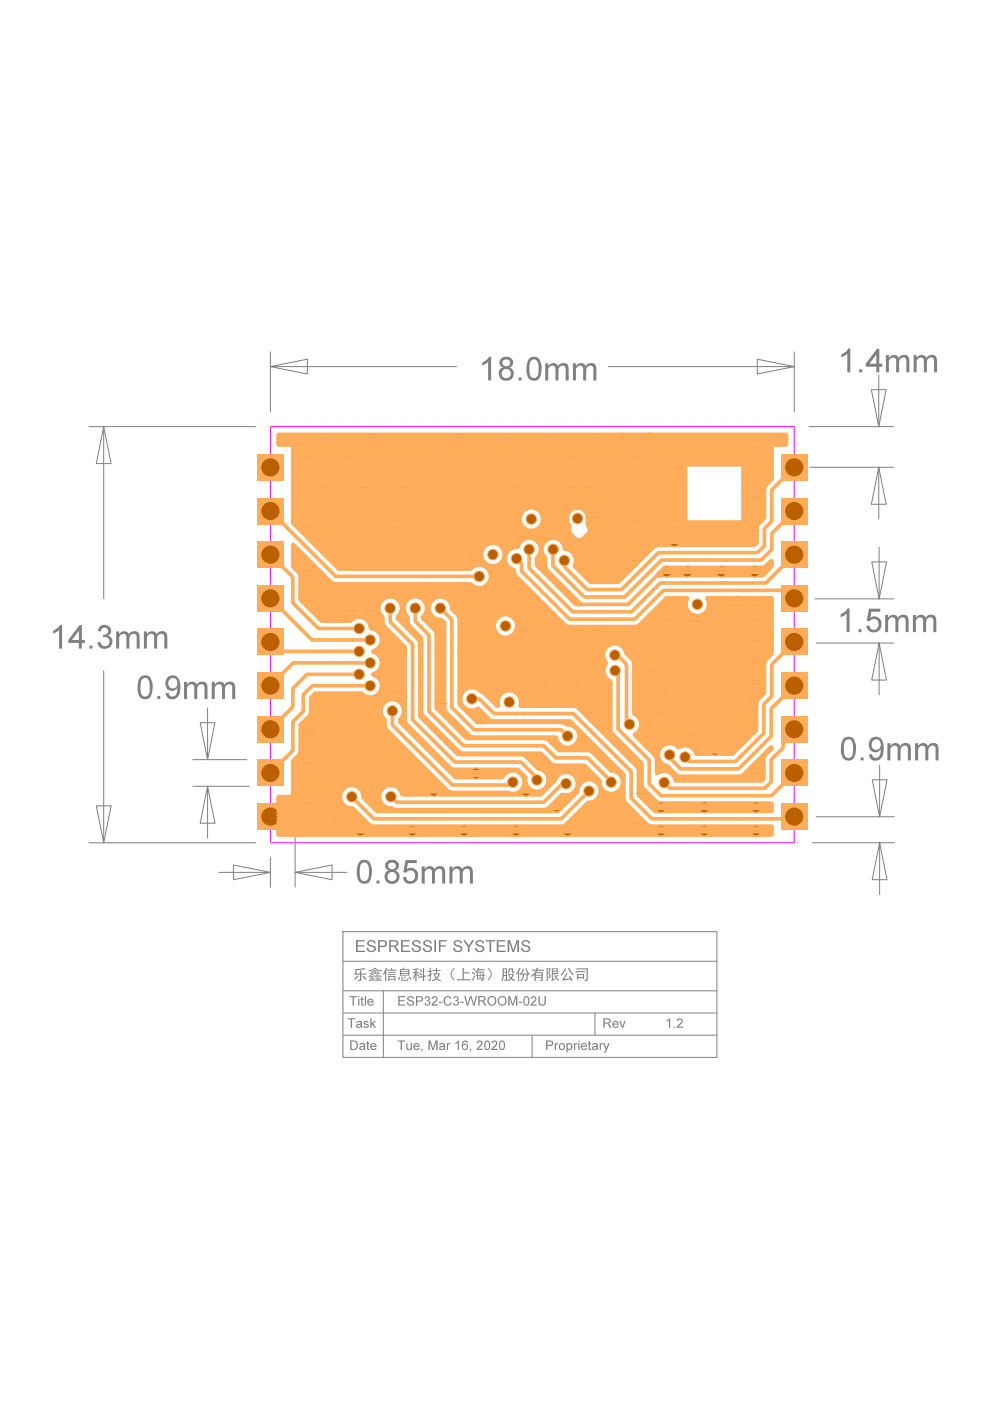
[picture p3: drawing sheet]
<svg xmlns="http://www.w3.org/2000/svg" width="210mm" height="297mm" viewBox="0 0 210 297" stroke-linecap="round" stroke-linejoin="round" font-family="sans-serif">
<defs><g id="words">
<text font-size="10.5" fill="#bb6000" x="61.1" y="175.9" transform="rotate(-90 61.1 175.9)">J9x1</text>
<g font-size="9.2" fill="#bb6000">
<text x="50.5" y="111.7">J2</text>
<text x="161.6" y="111.7">J17</text>
<text x="50.5" y="130.2">J4</text>
<text x="161.6" y="130.2">J15</text>
<text x="50.5" y="139.4">J5</text>
<text x="161.6" y="139.4">J14</text>
<text x="50.5" y="148.7">J6</text>
<text x="161.6" y="148.7">J13</text>
<text x="50.5" y="157.9">J7</text>
<text x="161.6" y="157.9">J12</text>
<text x="50.5" y="167.2">J8</text>
<text x="161.6" y="176.5">J10</text>
</g>
<g font-size="9.2" fill="#ffad5b">
<text x="50.5" y="120.9">J3</text>
<text x="161.6" y="120.9">J16</text>
<text x="161.6" y="167.2">J11</text>
</g>
<g font-size="9" fill="#bb6000">
<text x="50.5" y="102.5">J1</text>
<text x="161.6" y="102.5">J18</text>
</g>
<text font-size="2.5" fill="#808080" x="141" y="217.9">1.2</text>
</g></defs>
<path d="M57.3 90.5h111.1v88.2h-111.1z" fill="none" stroke="#f0f" stroke-width=".21"/>
<g fill="none" stroke="#808080" stroke-width=".21">
<path d="M57.3 77.7l7.9-1.5v3.1zM57.3 74.6v12.7M57.3 77.7h39.5M129 77.7h39.4M160.6 76.2l7.8 1.5-7.8 1.6zM168.4 74.6v12.7M186.3 79.5v11M18.9 90.5h35.3M22 90.5l1.6 7.8h-3.2zM22 90.5v36.4M57.3 90.5h.1M168.4 90.5h.1"/>
<path d="M171.5 90.5h18M171.7 99.1h17.8M184.8 82.6h3.1l-1.6 7.9zM186.3 99.1l1.6 7.8h-3.1zM186.3 99.1v10.9M184.8 119.1h3.2l-1.6 7.9zM186.4 116v11M172.8 127h16.7M173 136.3h16.5M186.4 136.3l1.6 7.9h-3.2zM186.4 136.3v11M22 142.2v36.5"/>
<path d="M42.4 153.2h3.2l-1.6 7.9zM44 150.1v11M18.9 178.7h35.3M20.4 170.9h3.2l-1.6 7.8zM40.9 161.1h11.4M40.9 166.7h12M44 166.7l1.6 7.8h-3.2zM44 166.7v11M62.6 176.5v11.6M172.3 178.7h17.3M173.1 173.2h16.5M184.9 165.3h3.2l-1.6 7.9z"/>
<path d="M186.5 178.7l1.6 7.8h-3.2zM186.5 162.2v11M186.5 178.7v10.9M46.4 185h10.9M49.5 183.4l7.8 1.6-7.8 1.5zM57.3 181.8v6.3M62.6 185l7.8-1.6v3.1zM62.6 185h10.9M72.7 197.5h79.3v26.7h-79.3zM72.7 203.8h79.3M72.8 214.8h79.2M72.8 219.5h79.2"/>
<path d="M72.9 210.1h79.1M81.3 210.1v14.1M112.8 219.5v4.7M126.1 214.8v4.7"/>
</g>
<g fill="#808080">
<path d="M74.3 220.6h.7a1.01 1.01 0 0 1 .9 1 1.01 1.01 0 0 1-.9 1h-.7zM74.5 220.8v1.6a.83 .83 0 0 0 1.1-.8 .83 .83 0 0 0-1.1-.8zM76.3 221.3a.65 .65 0 0 1 1.1 .3l.1 1h-.3v-.2l-.6 .2a.44 .44 0 0 1-.4-.4 .44 .44 0 0 1 .5-.4l.4-.1a.35 .35 0 0 0-.3-.4 .35 .35 0 0 0-.4 .3h-.2zM76.4 222.1a.37 .37 0 0 0 .5 .3 .37 .37 0 0 0 .2-.5zM77.8 220.8l.3-.1v.5h.2v.2h-.2v.9l.2 .1 .1 .2-.5-.1-.1-1.1h-.2v-.2h.2zM78.7 221.3a.69 .69 0 0 1 .8-.1 .69 .69 0 0 1 .4 .7h-1.2a.46 .46 0 0 0 .4 .5 .46 .46 0 0 0 .5-.2h.3a.75 .75 0 0 1-1.2 .3 .75 .75 0 0 1 0-1.2zM78.8 221.6l-.1 .1h.9l-.1-.2-.3-.1z"/>
<path d="M73.7 215.9h1.6v.2h-.7v1.8h-.2v-1.8h-.7zM75.6 216.6a.65 .65 0 0 1 1.1 .2l.1 1.1h-.2l-.1-.2-.5 .2a.44 .44 0 0 1-.5-.4 .44 .44 0 0 1 .5-.4l.5-.1a.35 .35 0 0 0-.3-.4 .35 .35 0 0 0-.4 .3h-.3zM75.8 217.4a.37 .37 0 0 0 .4 .3 .37 .37 0 0 0 .3-.5zM77.2 216.5h.7l.2 .3-.2 .1a.28 .28 0 0 0-.3-.2 .28 .28 0 0 0-.3 .2l.1 .1a.62 .62 0 0 1 .7 .7 .65 .65 0 0 1-1.1-.2l.3-.1a.31 .31 0 0 0 .3 .4 .31 .31 0 0 0 .3-.4 .58 .58 0 0 1-.6-.2 .58 .58 0 0 1-.1-.7zM78.5 215.9h.3v1.1l.5-.5h.4l-.6 .5 .6 .9h-.3l-.5-.7-.1 .2v.5h-.3z"/>
<path d="M74.1 211.2h1.6v.2h-.7v1.8h-.2v-1.8h-.7zM76 211.2h.2v.2h-.2zM76 211.8h.2v1.4h-.2zM76.6 211.4l.3-.1v.5h.2v.2h-.2v.9l.2 .1v.2l-.5-.1v-1.1h-.2v-.2h.2zM77.4 211.2h.2v2h-.2zM78.1 211.9a.69 .69 0 0 1 .8-.1 .69 .69 0 0 1 .3 .7h-1.1a.46 .46 0 0 0 .4 .5 .46 .46 0 0 0 .5-.2h.2a.75 .75 0 0 1-1.1 .3 .75 .75 0 0 1 0-1.2zM78.3 212.1l-.2 .2h.9l-.3-.3z"/>
<path d="M75.4 205.5l1.9-.3 .2 .3-1.9 .2-.1 .7h.8v-.7h.3v.7h1.1v.2h-1.1v1.1a.45 .45 0 0 1-.6 .3l-.1-.2 .4-.1v-1.1l-1 .1-.1-.2zM75.8 206.8l.2 .2-.7 .8-.2-.2zM76.9 207.1l.1-.2 .7 .6-.2 .2zM78.6 206h.8v-.2h-.4v-.1h1v.1h-.4v.2h.9v.1h-.4l.1 .1-.1 .1h.5v.2h-2.2v-.2h.6l-.1-.1 .1-.1h-.4zM79.8 207h.7v.2h-.3v.1h.6v.2h-.6v.3h.3v-.3l.2 .1-.1 .2h.3v.1h-1.5v-.1h.3l-.1-.2 .2-.1 .1 .3h.1v-.3h-.4v-.2h.4v-.1h-.2zM78.1 205.7l.9-.2 .5-.3 .6 .4 .9 .1-.1 .2-.8-.2a.75 .75 0 0 0-1.2 0l-.7 .2zM78.5 207h.7v.1h-.2v.2h.3v.1h-.3v.3l.2-.3 .2 .1-.2 .2h.2v.2l-1.2 .1v-.2h.2v-.3h.1l.1 .3 .2-.1v-.3h-.4v-.1h.4v-.2h-.3zM79.4 207l.6-.5 1 .4-.1 .2-.8-.4-.6 .5zM78.1 207l.6-.5 .8 .3-.2 .1-.5-.2-.6 .5zM79.6 206.1v.2h.4v-.2zM79 206.1l.1 .2h.3v-.2zM82.3 206.9h1.5v1h-.2v-.2h-1v.3h-.3zM81.8 205.2l.3 .1-.2 .5v2.2h-.3l.1-1.8-.3 .5-.2-.2zM82.6 207.1v.4h1v-.4zM82.1 205.6h2v.2h-2zM82.3 206.1h1.6v.2h-1.6zM82.3 206.5h1.6v.2h-1.6zM82.8 205.3l.3-.1 .1 .3-.2 .1zM84.8 205.5h.5l.1-.3h.3l-.1 .3h1.2v1.3h-2zM85.1 207.1h.3v.6h.9v-.3l.3 .2-.1 .3h-1.3zM85 205.7v.2h1.6v-.2zM85 206.5v.2h1.6v-.2zM85 206.1v.2h1.6v-.2zM86.6 207.2l.2-.2 .4 .6-.2 .1zM84.6 207.1l.2 .1-.2 .7-.2-.1zM85.7 207.1l.1-.1 .3 .3-.3 .2zM87.6 205.5l1-.3 .2 .3-.5 .1v.5h.5v.2h-.5v1.7h-.2v-1.2l-.4 .8-.2-.2 .6-1.1h-.6v-.2h.6v-.5l-.4 .1zM89.7 205.2h.2v1.7l.4-.1 .1 .2-.5 .1v.9h-.2v-.8l-1 .1-.1-.2 1.1-.2zM88.9 206.3l.1-.1 .5 .5-.2 .1zM89 205.6l.1-.1 .5 .5-.2 .1zM88.4 206.6l.1-.2 .4 .4-.2 .2zM91.8 205.7h.6v-.5h.3l-.1 .5h.8v.2h-.8v.5h.7l-.6 1 .8 .4-.1 .2-.8-.4-.9 .4-.1-.1-.1-.1 .9-.4-.6-1.1 .6 .1v-.5h-.6zM91.1 205.2h.2v.6h.4v.3l-.4-.1v.5l.3-.1 .1 .2-.4 .2v1l-.4 .2-.1-.2 .3-.1v-.1v-.7l-.4 .2-.1-.3 .5-.2v-.6l-.4 .1v-.3h.4zM92.2 206.6l.4 .7 .4-.7zM96.3 205.2l.1 .2a1.35 1.35 0 0 0 0 2.3l-.1 .2a1.54 1.54 0 0 1 0-2.7zM98.1 205.2h.3l-.1 1 1.2-.1v.3h-1.2v1.2h1.4v.3h-2.8v-.3h1.2zM101.4 205.2l.2 .1-.1 .2h1.3v.2h-1.4l-.2 .3h1.4l-.1 .7h.3v.2h-.3v.5h.2v.2h-.2l-.3 .4-.1 .1-.1-.3 .3-.2h-1.2l.1-.7h-.3v-.2h.3v-.7l-.2 .3-.2-.1zM101.4 206.9l-.1 .5h1v-.5zM101.4 206.2v.5h.9l.1-.5zM100.5 206.8l.2 .2-.4 .9-.3-.1zM100.1 206l.6 .4-.1 .2-.6-.4zM100.3 205.2l.6 .4-.2 .2-.5-.4zM101.6 207l.2-.1 .2 .4-.2 .1zM101.7 206.3l.1-.1 .2 .4-.1 .1zM103.5 205.2a1.56 1.56 0 0 1 0 2.7l-.1-.2a1.33 1.33 0 0 0 0-2.3zM106.6 205.3h.9v2.5l-.5 .2-.1-.3h.4v-.8h-.5l-.3 1.1-.2-.1 .2-.6zM107.7 206.4l1.2 .1-.4 .9 .7 .4-.2 .2-.6-.4-.7 .5-.2-.2 .7-.5zM107.9 205.3h.9v.7h.4l-.1 .3h-.4l-.2-.3v-.5h-.4l-.3 .9-.2-.2 .2-.2zM106.8 206.2v.5h.5v-.5zM106.8 205.5v.5h.5v-.5zM108 206.7l.4 .6 .2-.6zM110.9 205.3l.2 .1-.5 1h1.3l-.5-1.1 .2-.1 .3 .7 .4 .6-.2 .2-.2-.2v.4a.79 .79 0 0 1-.6 1.1l-.1-.3 .4-.1v-1h-.5l-.1 .8-.5 .6-.2-.1 .2-.2a1.09 1.09 0 0 0 .4-1.1h-.3v-.1l-.2 .3-.3-.2 .5-.5zM110.1 205.2l.3 .1-.3 .6v2.1h-.3l.1-1.7-.3 .4-.2-.2zM112.7 205.6h1l.1-.4h.3l-.1 .4h1.4v.2h-1.5l-.2 .3h1.4l-.1 1.8-.4 .1-.1-.3h.3v-.4h-1.2v.7h-.3v-1.4l-.5 .5-.2-.2 1-1.1h-.9zM113.6 206.3v.4h1.2v-.4zM113.6 206.8v.4h1.2v-.4zM117 205.3h1.3v1.2h-.6l.1 .5 .5-.4 .1 .2-.5 .4 .7 .5-.2 .2-.6-.5-.3-.9h-.3v1.1l.4-.2v.3l-.6 .3-.1-.2zM115.9 205.3h.9l-.3 1a.63 .63 0 0 1 .3 .6 .63 .63 0 0 1-.5 .5l-.1-.2a.45 .45 0 0 0 .3-.5 .45 .45 0 0 0-.3-.4l.3-.8h-.4v2.5h-.2zM117.2 206v.3h.8v-.3zM117.2 205.5v.3h.8v-.3zM120 206.3l.3 .1-.7 1.2 1.3-.2-.3-.3 .2-.2 .6 1-.2 .1-.2-.3-1.7 .2-.1-.2 .5-.5zM120.4 205.3l.3-.1 .5 .9 .5 .5-.2 .2-.4-.3zM119.8 205.3l.2 .1-1 1.4-.1-.1zM122.3 206.5h1.6v1h-.3v-.1h-1v.3h-.3zM122.2 205.3h2.5l-.1 2.6-.6 .1-.1-.3h.4l.1-.2v-2l-2.2 .1zM122.6 206.7v.5h1v-.5zM122.1 205.9h2v.3h-2z"/>
<path d="M75.5 199.3h1.8v.3h-1.5v.8h1.4v.3h-1.4v.9h1.6v.2h-1.9zM78.1 199.5a.99 .99 0 0 1 1.5 .5h-.3a.51 .51 0 0 0-.6-.5 .51 .51 0 0 0-.4 .7l.1 .1a1.14 1.14 0 0 1 1.3 1 1.04 1.04 0 0 1-1.1 .6 1.04 1.04 0 0 1-.9-.9h.4a.66 .66 0 0 0 .5 .6 .66 .66 0 0 0 .8-.5l-.2-.2a1.23 1.23 0 0 1-1.3-1.1zM80.2 199.3h.9a.76 .76 0 0 1 1 .7 .76 .76 0 0 1-.9 .8h-.7v1h-.3zM80.5 199.6v.9h.7a.47 .47 0 0 0 .5-.4 .47 .47 0 0 0-.5-.5zM82.5 199.3h1.1a.69 .69 0 0 1 .9 .6 .69 .69 0 0 1-.7 .8l.9 1.1h-.4l-.3-.5a.83 .83 0 0 0-1.1-.6v1.1h-.4zM82.9 199.6v.8h.7a.43 .43 0 0 0 .5-.2 .43 .43 0 0 0-.3-.6zM85 199.3h1.9v.3h-1.5v.8h1.3v.3h-1.3v.9h1.5v.2h-1.9zM87.5 199.6a.98 .98 0 0 1 1-.3 .98 .98 0 0 1 .7 .7h-.4a.51 .51 0 0 0-.6-.5 .51 .51 0 0 0-.3 .7l.1 .1a1.14 1.14 0 0 1 1.2 1 1.04 1.04 0 0 1-1.1 .6 1.04 1.04 0 0 1-.8-.9h.3a.66 .66 0 0 0 .6 .6 .66 .66 0 0 0 .7-.5l-.1-.2a1.23 1.23 0 0 1-1.4-1.1zM89.8 199.6a.98 .98 0 0 1 1-.3 .98 .98 0 0 1 .7 .7h-.3a.51 .51 0 0 0-.6-.5 .51 .51 0 0 0-.4 .7l.1 .1a1.14 1.14 0 0 1 1.3 1 1.04 1.04 0 0 1-1.1 .6 1.04 1.04 0 0 1-.9-.9h.4a.66 .66 0 0 0 .5 .6 .66 .66 0 0 0 .8-.5l-.2-.2a1.23 1.23 0 0 1-1.3-1.1zM92.1 199.3h.4v2.5h-.4zM93 199.3h1.7v.3h-1.3v.8h1.1v.3h-1.1v1.1h-.4zM96.3 199.6a.98 .98 0 0 1 .9-.3 .98 .98 0 0 1 .8 .7h-.4a.51 .51 0 0 0-.6-.5 .51 .51 0 0 0-.3 .7l.1 .1a1.14 1.14 0 0 1 1.2 1 1.04 1.04 0 0 1-1.1 .6 1.04 1.04 0 0 1-.8-.9h.3a.66 .66 0 0 0 .6 .6 .66 .66 0 0 0 .7-.5l-.1-.2a1.23 1.23 0 0 1-1.4-1.1zM98.2 199.3h.4l.8 1.1 .7-1.1h.4l-.9 1.5v1h-.4v-1zM100.9 199.6a.98 .98 0 0 1 1-.3 .98 .98 0 0 1 .7 .7h-.3a.51 .51 0 0 0-.6-.5 .51 .51 0 0 0-.4 .7l.1 .1a1.14 1.14 0 0 1 1.3 1 1.04 1.04 0 0 1-1.1 .6 1.04 1.04 0 0 1-.9-.9h.4a.66 .66 0 0 0 .5 .6 .66 .66 0 0 0 .8-.5l-.2-.2a1.23 1.23 0 0 1-1.4-1.1zM102.9 199.3h2.1v.3h-.9v2.2h-.3v-2.2h-.9zM105.3 199.3h1.8v.3h-1.4v.8h1.3v.3h-1.3v.9h1.5v.2h-1.9zM107.6 199.3h.6l.7 2.2 .6-2.2h.5v2.5h-.3v-2.1l-.7 2.1h-.4l-.6-2.1v2.1h-.4zM110.7 199.6a.98 .98 0 0 1 1-.3 .98 .98 0 0 1 .7 .7h-.4a.51 .51 0 0 0-.6-.5 .51 .51 0 0 0-.3 .7l.1 .1a1.14 1.14 0 0 1 1.2 1 1.04 1.04 0 0 1-1.1 .6 1.04 1.04 0 0 1-.8-.9h.3a.66 .66 0 0 0 .6 .6 .66 .66 0 0 0 .7-.5l-.1-.2a1.23 1.23 0 0 1-1.4-1.1z"/>
<path d="M115.8 220.6h.7a.61 .61 0 0 1 .8 .6 .61 .61 0 0 1-.7 .6h-.5v.8h-.3zM116.1 220.8v.8h.5a.37 .37 0 0 0 .4-.4 .37 .37 0 0 0-.4-.4zM117.6 221.2h.3v.2l.3-.3 .2 .1-.1 .2h-.2l-.2 .2v1h-.3zM118.5 221.9a.72 .72 0 0 1 1.4 0 .72 .72 0 0 1-1.4 0zM118.8 221.5a.48 .48 0 0 0 0 .7 .48 .48 0 0 0 .7-.1v-.6l-.4-.1zM120.1 221.2h.2v.2a.6 .6 0 0 1 .9-.1 .6 .6 0 0 1 .1 .8 .57 .57 0 0 1-.3 .5 .57 .57 0 0 1-.7-.2v.8h-.2zM120.5 221.5l-.2 .4 .2 .4a.48 .48 0 0 0 .6-.4 .48 .48 0 0 0-.5-.5zM121.7 221.2h.2v.2l.3-.3 .2 .1v.2h-.2l-.2 .2-.1 1h-.2zM122.6 220.6h.3v.3h-.3zM122.6 221.2h.3v1.4h-.3zM123.3 221.3a.69 .69 0 0 1 .8-.1 .69 .69 0 0 1 .4 .7h-1.1a.46 .46 0 0 0 .3 .5 .46 .46 0 0 0 .5-.2h.3a.75 .75 0 0 1-1.1 .3 .75 .75 0 0 1-.1-1.2zM123.5 221.5l-.1 .2h.8l-.2-.3zM124.8 220.8l.3-.1v.5h.2v.2h-.2v.9l.2 .1 .1 .2-.5-.1-.1-1.1h-.2v-.2h.2zM125.7 221.2a.69 .69 0 0 1 .9 0 .69 .69 0 0 1 .2 .9v.5h-.2l-.1-.2-.5 .2a.44 .44 0 0 1-.5-.4 .44 .44 0 0 1 .6-.4l.4-.1a.35 .35 0 0 0-.3-.4 .35 .35 0 0 0-.4 .3h-.3zM125.8 222.1a.37 .37 0 0 0 .4 .3 .37 .37 0 0 0 .3-.5zM127.1 221.2h.3v.2l.3-.3 .2 .1-.1 .2h-.1l-.3 .2v1h-.3zM127.9 221.2h.3l.3 1.1 .5-1.1h.2l-.6 1.6-.3 .4h-.2l-.1-.3h.3l.1-.3z"/>
<path d="M84.3 220.6h1.6v.2h-.7v1.8h-.3v-1.8h-.6zM86.1 221.2h.3v.8a.35 .35 0 0 0 .4 .4 .35 .35 0 0 0 .3-.5v-.7h.2v1.4h-.2v-.2a.5 .5 0 0 1-.6 .2 .5 .5 0 0 1-.4-.5zM87.8 221.3a.69 .69 0 0 1 .8-.1 .69 .69 0 0 1 .4 .7h-1.1a.46 .46 0 0 0 .3 .5 .46 .46 0 0 0 .5-.2h.3a.75 .75 0 0 1-1.2 .3 .75 .75 0 0 1 0-1.2zM87.9 221.6v.1h.8l-.1-.2-.3-.1zM89.3 222.4h.3v.4l-.2 .2zM90.8 220.6h.5l.5 1.7 .6-1.7h.4v2h-.3v-1.7l-.6 1.7h-.2l-.6-1.7v1.7h-.3zM93.3 221.2a.69 .69 0 0 1 .9 0 .69 .69 0 0 1 .1 .9l.1 .5h-.2l-.1-.2-.5 .2a.44 .44 0 0 1-.5-.4 .44 .44 0 0 1 .5-.4l.5-.1a.35 .35 0 0 0-.3-.4 .35 .35 0 0 0-.4 .3h-.3zM93.4 222.1a.37 .37 0 0 0 .4 .3 .37 .37 0 0 0 .3-.5zM94.7 221.2h.3v.2l.3-.3 .2 .1-.1 .2h-.2l-.2 .2v1h-.3zM96.6 221.1l.7-.5v2h-.2v-1.6l-.5 .4zM98.1 220.8l.5-.2a.57 .57 0 0 1 .6 .5l-.2 .1a.4 .4 0 0 0-.5-.4 .4 .4 0 0 0-.3 .5v.3a.63 .63 0 0 1 .9 0 .63 .63 0 0 1-.2 1 .63 .63 0 0 1-.9-.3l-.1-.6zM98.2 222a.44 .44 0 0 0 .8 0 .44 .44 0 0 0-.8 0zM99.6 222.4h.3v.4l-.2 .2zM101.3 220.7a.65 .65 0 0 1 .9 .1 .65 .65 0 0 1-.2 1l-.6 .6h1v.2h-1.4l.1-.3a2.05 2.05 0 0 0 .9-1.3l-.3-.2-.3 .1-.1 .3h-.2zM102.9 220.7a.65 .65 0 0 1 .8 0 .65 .65 0 0 1 .2 .7v.2a.68 .68 0 0 1-.2 .9 .68 .68 0 0 1-.9-.2l-.1-1zM103 221v.1a1.1 1.1 0 0 0 .3 1.3 1.01 1.01 0 0 0 0-1.6zM104.4 220.7a.65 .65 0 0 1 1 .1 .65 .65 0 0 1-.3 1l-.6 .6h1v.2h-1.3l.1-.3a2.05 2.05 0 0 0 .9-1.3l-.4-.2-.2 .1-.1 .3h-.3zM106.1 220.7a.65 .65 0 0 1 .7 0 .65 .65 0 0 1 .3 .7v.2a.68 .68 0 0 1-.3 .9 .68 .68 0 0 1-.9-.2l-.1-1zM106.2 221l-.1 .1a1.1 1.1 0 0 0 .3 1.3 1.01 1.01 0 0 0 0-1.6z"/>
<path d="M84.4 211.2h1.5v.2h-1.2v.7h1.1v.2h-1.1v.7h1.3v.2h-1.6zM86.4 211.4a.79 .79 0 0 1 .8-.2 .79 .79 0 0 1 .6 .6h-.3a.41 .41 0 0 0-.5-.4 .41 .41 0 0 0-.3 .5l.1 .1a.91 .91 0 0 1 1 .8 .83 .83 0 0 1-.9 .4 .83 .83 0 0 1-.7-.7h.3a.49 .49 0 0 0 .5 .5 .49 .49 0 0 0 .5-.5l-.2-.1a.74 .74 0 0 1-.9-1zM88.2 211.2h.7a.61 .61 0 0 1 .8 .6 .61 .61 0 0 1-.7 .6h-.5v.8h-.3zM88.5 211.4v.7h.5a.37 .37 0 0 0 .4-.3 .37 .37 0 0 0-.4-.4zM90.2 211.3a.53 .53 0 0 1 .8 0 .53 .53 0 0 1-.1 .8 .62 .62 0 0 1 0 1.1 .62 .62 0 0 1-.9-.5h.2a.4 .4 0 0 0 .5 .3 .4 .4 0 0 0 .3-.5 .4 .4 0 0 0-.5-.2v-.3a.32 .32 0 0 0 .4-.2 .32 .32 0 0 0-.3-.4 .32 .32 0 0 0-.3 .4l-.3-.1zM91.7 211.3a.65 .65 0 0 1 1 .1 .65 .65 0 0 1-.3 1l-.6 .6h1v.2h-1.3l.1-.3a2.05 2.05 0 0 0 .9-1.3l-.3-.2-.3 .1-.1 .3h-.3zM93.1 212.4h.7v.2h-.7zM94.3 211.4l.4-.2a.78 .78 0 0 1 1 .6h-.3a.59 .59 0 0 0-.7-.4 .59 .59 0 0 0-.4 .8 .61 .61 0 0 0 .4 .8 .61 .61 0 0 0 .8-.5l.3 .1a.95 .95 0 0 1-1.4 .5 .95 .95 0 0 1-.2-1.5zM96.3 211.3a.53 .53 0 0 1 .8 0 .53 .53 0 0 1-.1 .8 .62 .62 0 0 1 0 1.1 .62 .62 0 0 1-.9-.5h.2a.4 .4 0 0 0 .5 .3 .4 .4 0 0 0 .3-.5 .4 .4 0 0 0-.6-.2l.1-.3a.32 .32 0 0 0 .4-.2 .32 .32 0 0 0-.3-.4 .32 .32 0 0 0-.4 .4l-.2-.1zM97.6 212.4h.7v.2h-.7zM98.4 211.2h.3l.4 1.7 .5-1.7h.3l.6 1.7 .4-1.7h.2l-.5 2h-.3l-.5-1.8-.5 1.8h-.3zM101.4 211.2h.9a.55 .55 0 0 1 .7 .4 .55 .55 0 0 1-.6 .7l.7 .9h-.3l-.3-.4a.67 .67 0 0 0-.8-.5v.9h-.3zM101.7 211.4v.7h.7l.2-.2v-.4zM103.3 212.2a1 1 0 0 1 2 0 1 1 0 0 1-2 0zM103.8 211.6a.78 .78 0 0 0-.1 1 .78 .78 0 0 0 1.1 .2 .78 .78 0 0 0 .1-1.1 .78 .78 0 0 0-1.1-.1zM105.5 212.2a1 1 0 0 1 2 0 1 1 0 0 1-2 0zM106 211.6a.78 .78 0 0 0-.1 1 .78 .78 0 0 0 1 .2 .78 .78 0 0 0 .2-1.1 .78 .78 0 0 0-1.1-.1zM107.8 211.2h.4l.5 1.7 .6-1.7h.4v2h-.3v-1.7l-.6 1.7h-.2l-.6-1.7v1.7h-.2zM110 212.4h.7v.2h-.7zM111.2 211.3a.65 .65 0 0 1 .7 0 .65 .65 0 0 1 .3 .7v.2a.68 .68 0 0 1-.2 .9 .68 .68 0 0 1-.9-.2l-.1-1zM111.3 211.6v.1a1.1 1.1 0 0 0 .3 1.3 1.01 1.01 0 0 0 0-1.6zM112.7 211.3a.65 .65 0 0 1 1 .1 .65 .65 0 0 1-.3 1l-.6 .6h1v.2h-1.3v-.3a2.05 2.05 0 0 0 1-1.3l-.4-.2-.3 .1-.1 .3h-.2zM114.2 211.2h.2v1.1a.52 .52 0 0 0 .5 .7 .52 .52 0 0 0 .6-.7v-1.1h.2v1.2a.79 .79 0 0 1-.8 .8 .79 .79 0 0 1-.7-.8z"/>
<path d="M127.9 215.9h.9a.55 .55 0 0 1 .7 .4 .55 .55 0 0 1-.5 .7l.7 .9h-.4l-.2-.4a.66 .66 0 0 0-.9-.5v.9h-.3zM128.2 216.1v.7h.7l.3-.2-.1-.4zM130 216.6a.69 .69 0 0 1 .8-.1 .69 .69 0 0 1 .4 .7h-1.1a.46 .46 0 0 0 .3 .5 .46 .46 0 0 0 .5-.2h.3a.75 .75 0 0 1-1.1 .3 .75 .75 0 0 1-.1-1.2zM130.1 216.9v.1h.8l-.1-.2-.3-.1zM131.3 216.5h.3l.4 1.1 .4-1.1h.2l-.5 1.4h-.2z"/>
<path d="M178.2 130.2a2.86 2.86 0 0 0 1.5-1.2h.4v5h-.6v-3.9l-1.3 .8zM182 133.4h.6v.6h-.6zM184.2 129.1h2.4v.6h-1.9l-.2 1.3a1.55 1.55 0 0 1 2 .1 1.55 1.55 0 0 1 .3 1.9 1.63 1.63 0 0 1-1.6 1.1 1.63 1.63 0 0 1-1.5-1.4l.6-.1a.99 .99 0 0 0 1.1 .9 .99 .99 0 0 0 .9-1.2 1.01 1.01 0 0 0-.7-1.1 1.01 1.01 0 0 0-1.2 .5l-.6-.1zM187.7 130.4h.6v.5a1.16 1.16 0 0 1 1.1-.6 1.16 1.16 0 0 1 1 .7 1.17 1.17 0 0 1 1.3-.7 1.17 1.17 0 0 1 .9 1.2v2.5h-.6v-2.2a.76 .76 0 0 0-.5-1 .76 .76 0 0 0-1 .6v2.6h-.7v-2.3a.65 .65 0 0 0-.6-.8 1 1 0 0 0-.9 1.2v1.9h-.6zM193.6 130.4h.6v.5a1.16 1.16 0 0 1 1.1-.6 1.16 1.16 0 0 1 1 .7 1.17 1.17 0 0 1 1.3-.7 1.17 1.17 0 0 1 .9 1.2v2.5h-.6v-2.2a.76 .76 0 0 0-.6-1 .76 .76 0 0 0-.9 .6v2.6h-.7v-2.3a.65 .65 0 0 0-.6-.8 1 1 0 0 0-.9 1.2v1.9h-.6z"/>
<path d="M179 156.5a1.53 1.53 0 0 1 2.4 1.1 4.1 4.1 0 0 1-.6 3.4 1.5 1.5 0 0 1-2.4-1 4.2 4.2 0 0 1 .6-3.5zM179.2 157.1a5 5 0 0 0 0 3.3 .9 .9 0 0 0 1 .3 .9 .9 0 0 0 .6-1l.1-1.5a1.28 1.28 0 0 0-1-1.5zM182.5 160.6h.6v.6h-.6zM184.6 156.7a1.58 1.58 0 0 1 1.7-.4 1.58 1.58 0 0 1 1 1.5 3.7 3.7 0 0 1-.8 3.2 1.41 1.41 0 0 1-1.4 .2 1.41 1.41 0 0 1-.9-1.2l.7-.1a.84 .84 0 0 0 .7 .8 1.05 1.05 0 0 0 1.1-1v-.8a1.49 1.49 0 0 1-2 .3 1.49 1.49 0 0 1-.4-2zM185.1 157.1a1.05 1.05 0 0 0 0 1.6 1.05 1.05 0 0 0 1.6-.4 1.03 1.03 0 0 0-.3-1.3 1.03 1.03 0 0 0-1.3 .1zM188.1 157.6h.7v.5a1.16 1.16 0 0 1 1-.6 1.16 1.16 0 0 1 1.1 .7 1.17 1.17 0 0 1 1.3-.7 1.17 1.17 0 0 1 .9 1.2v2.5h-.6v-2.2a.76 .76 0 0 0-.6-1 .76 .76 0 0 0-.9 .6l-.1 2.6h-.6v-2.3a.65 .65 0 0 0-.6-.8 1.01 1.01 0 0 0-.9 1.2v1.9h-.7zM194 157.6h.7v.5a1.16 1.16 0 0 1 1-.6 1.16 1.16 0 0 1 1.1 .7 1.17 1.17 0 0 1 1.3-.7 1.17 1.17 0 0 1 .9 1.2v2.5h-.6v-2.2a.76 .76 0 0 0-.6-1 .76 .76 0 0 0-.9 .6l-.1 2.6h-.6v-2.3a.65 .65 0 0 0-.6-.8 1.01 1.01 0 0 0-.9 1.2v1.9h-.7z"/>
<path d="M29.9 143.5a1.53 1.53 0 0 1 2.3 1.1 4.1 4.1 0 0 1-.5 3.4 1.5 1.5 0 0 1-2.4-1.1 4.2 4.2 0 0 1 .6-3.4zM30.1 144.1a5 5 0 0 0 0 3.3 .9 .9 0 0 0 1 .3 .9 .9 0 0 0 .6-1v-1.5a1.28 1.28 0 0 0-.9-1.5zM33.4 147.6h.6v.6h-.6zM35.5 143.7a1.58 1.58 0 0 1 1.7-.4 1.58 1.58 0 0 1 1 1.5 3.7 3.7 0 0 1-.8 3.2 1.41 1.41 0 0 1-1.5 .2 1.41 1.41 0 0 1-.8-1.3h.6a.84 .84 0 0 0 .8 .8 1.05 1.05 0 0 0 1.1-1v-.8a1.49 1.49 0 0 1-2 .3 1.49 1.49 0 0 1-.4-2zM35.9 144.1a1.05 1.05 0 0 0 .1 1.6 1.05 1.05 0 0 0 1.6-.4 1.03 1.03 0 0 0-.3-1.3 1.03 1.03 0 0 0-1.4 .1zM39 144.6h.7v.5a1.16 1.16 0 0 1 1-.6 1.16 1.16 0 0 1 1.1 .7 1.17 1.17 0 0 1 1.3-.7 1.17 1.17 0 0 1 .9 1.2v2.5h-.6v-2.2a.76 .76 0 0 0-.6-1 .76 .76 0 0 0-.9 .6l-.1 2.6h-.6v-2.3a.65 .65 0 0 0-.6-.8 1.01 1.01 0 0 0-.9 1.2v1.9h-.7zM44.9 144.6h.6v.5a1.16 1.16 0 0 1 1.1-.6 1.16 1.16 0 0 1 1 .7 1.17 1.17 0 0 1 1.3-.7 1.17 1.17 0 0 1 1 1.2v2.5h-.7v-2.2a.76 .76 0 0 0-.5-1 .76 .76 0 0 0-.9 .6l-.1 2.6h-.6v-2.3a.65 .65 0 0 0-.7-.8 1.01 1.01 0 0 0-.9 1.2v1.9h-.6z"/>
<path d="M76.3 182.6a1.53 1.53 0 0 1 2.4 1.1 4.1 4.1 0 0 1-.5 3.4 1.5 1.5 0 0 1-2.4-1 4.2 4.2 0 0 1 .5-3.5zM76.5 183.2a5 5 0 0 0 0 3.3 .9 .9 0 0 0 1.1 .3 .9 .9 0 0 0 .6-.9v-1.6a1.28 1.28 0 0 0-1-1.5zM79.8 186.7h.7v.6h-.7zM82.1 182.6a1.44 1.44 0 0 1 1.7-.2 1.44 1.44 0 0 1 .7 1.5l-.7 .7a1.46 1.46 0 0 1 .9 1.7 1.46 1.46 0 0 1-1.6 1.1 1.46 1.46 0 0 1-1.5-1.1 1.46 1.46 0 0 1 .8-1.7 1.14 1.14 0 0 1-.3-2zM82.5 183.1a.79 .79 0 0 0 .1 1 .79 .79 0 0 0 1.1 0 .79 .79 0 0 0 .1-1 1.05 1.05 0 0 0-1.3 0zM82.1 185.9a1 1 0 0 0 2 0 1 1 0 0 0-2 0zM86 182.4h2.4v.6h-1.9l-.2 1.3a1.55 1.55 0 0 1 1.9 .1 1.55 1.55 0 0 1 .4 1.9 1.63 1.63 0 0 1-1.7 1.1 1.63 1.63 0 0 1-1.5-1.4l.7-.1a.99 .99 0 0 0 1.1 .9 .99 .99 0 0 0 .8-1.2 1.01 1.01 0 0 0-.7-1.1 1.01 1.01 0 0 0-1.2 .5l-.6-.1zM89.4 183.7h.6v.5a1.16 1.16 0 0 1 1.1-.6 1.16 1.16 0 0 1 1 .7 1.17 1.17 0 0 1 1.4-.7 1.17 1.17 0 0 1 .9 1.2v2.5h-.6v-2.2a.76 .76 0 0 0-.6-1 .76 .76 0 0 0-.9 .6l-.1 2.6h-.6v-2.3a.65 .65 0 0 0-.6-.8 1.01 1.01 0 0 0-1 1.2v1.9h-.6zM95.3 183.7h.6v.5a1.16 1.16 0 0 1 1.1-.6 1.16 1.16 0 0 1 1 .7 1.17 1.17 0 0 1 1.3-.7 1.17 1.17 0 0 1 1 1.2v2.5h-.7v-2.2a.76 .76 0 0 0-.5-1 .76 .76 0 0 0-.9 .6l-.1 2.6h-.6v-2.3a.65 .65 0 0 0-.7-.8 1.01 1.01 0 0 0-.9 1.2v1.9h-.6z"/>
<path d="M102.2 76.9a2.87 2.87 0 0 0 1.5-1.3h.4v5.1h-.6v-4l-1.3 .8zM106.3 76a1.44 1.44 0 0 1 1.7-.3 1.44 1.44 0 0 1 .7 1.5l-.7 .7a1.46 1.46 0 0 1 .9 1.7 1.46 1.46 0 0 1-1.6 1.1 1.46 1.46 0 0 1-1.5-1.1 1.46 1.46 0 0 1 .8-1.7 1.14 1.14 0 0 1-.3-1.9zM106.7 76.4a.79 .79 0 0 0 .1 1.1 .79 .79 0 0 0 1.1 0 .79 .79 0 0 0 .1-1.1 1.05 1.05 0 0 0-1.3 0zM106.4 79.2a.98 .98 0 0 0 1.9 0 .98 .98 0 0 0-1.9 0zM109.9 80h.7v.7h-.7zM112.3 75.9a1.53 1.53 0 0 1 2.4 1.1 4.1 4.1 0 0 1-.6 3.5 1.5 1.5 0 0 1-2.3-1.1 4.2 4.2 0 0 1 .5-3.5zM112.5 76.5a5 5 0 0 0 0 3.3 .9 .9 0 0 0 1.1 .3 .9 .9 0 0 0 .5-.9l.1-1.5a1.28 1.28 0 0 0-1-1.5zM115.6 77h.6v.6a1.16 1.16 0 0 1 1.1-.6 1.16 1.16 0 0 1 1 .7 1.17 1.17 0 0 1 1.3-.7 1.17 1.17 0 0 1 1 1.1v2.6h-.7v-2.3a.76 .76 0 0 0-.5-.9 .76 .76 0 0 0-.9 .6l-.1 2.6h-.6v-2.3a.65 .65 0 0 0-.7-.9 1.01 1.01 0 0 0-.9 1.3v1.9h-.6zM121.5 77h.6v.6a1.16 1.16 0 0 1 1.1-.6 1.16 1.16 0 0 1 1 .7 1.17 1.17 0 0 1 1.3-.7 1.17 1.17 0 0 1 .9 1.1v2.6h-.6v-2.3a.76 .76 0 0 0-.5-.9 .76 .76 0 0 0-1 .6v2.6h-.7v-2.3a.65 .65 0 0 0-.6-.9 1.01 1.01 0 0 0-.9 1.3v1.9h-.6z"/>
<path d="M11.3 133.7a2.87 2.87 0 0 0 1.4-1.2h.5v5h-.7v-3.9l-1.2 .8zM16.9 132.5h.5v3.2h.6v.6h-.6v1.2h-.7v-1.2h-2.2v-.6zM16.7 133.7l-1.4 2h1.4zM19 136.9h.6v.6h-.6zM21.2 132.8a1.39 1.39 0 0 1 1.7-.1 1.39 1.39 0 0 1 .5 1.7l-.5 .4a1.45 1.45 0 0 1 .9 1.7 1.45 1.45 0 0 1-1.6 1.1 1.43 1.43 0 0 1-1.6-1.4l.7-.1a.99 .99 0 0 0 1.2 .9 .99 .99 0 0 0 .7-1.3 .99 .99 0 0 0-1.4-.6l.1-.5a.8 .8 0 0 0 1-.7 .8 .8 0 0 0-.7-.9 .8 .8 0 0 0-.9 .9l-.6-.1zM24.6 133.9h.7v.5a1.16 1.16 0 0 1 1-.6 1.16 1.16 0 0 1 1.1 .7 1.17 1.17 0 0 1 1.3-.7 1.17 1.17 0 0 1 .9 1.2v2.5h-.6v-2.2a.76 .76 0 0 0-.6-1 .76 .76 0 0 0-.9 .6l-.1 2.6h-.6v-2.3a.65 .65 0 0 0-.6-.8 1.01 1.01 0 0 0-.9 1.2v1.9h-.7zM30.5 133.9h.6v.5a1.16 1.16 0 0 1 1.1-.6 1.16 1.16 0 0 1 1 .7 1.17 1.17 0 0 1 1.4-.7 1.17 1.17 0 0 1 .9 1.2v2.5h-.7v-2.2a.76 .76 0 0 0-.5-1 .76 .76 0 0 0-.9 .6l-.1 2.6h-.6v-2.3a.65 .65 0 0 0-.7-.8 1.01 1.01 0 0 0-.9 1.2v1.9h-.6z"/>
<path d="M178.4 75.2a2.86 2.86 0 0 0 1.5-1.3h.4v5h-.7v-3.9l-1.2 .8zM182.2 78.3h.6v.6h-.6zM185.9 74h.5v3.1h.7v.6h-.7v1.2h-.6v-1.2h-2.2v-.6zM185.8 75.2l-1.5 1.9h1.5zM187.8 75.3h.7v.6a1.16 1.16 0 0 1 1-.7 1.16 1.16 0 0 1 1.1 .7 1.17 1.17 0 0 1 1.3-.6 1.17 1.17 0 0 1 .9 1.1v2.5h-.6v-2.2a.76 .76 0 0 0-.6-1 .76 .76 0 0 0-.9 .6l-.1 2.6h-.6v-2.3a.65 .65 0 0 0-.6-.8 1.01 1.01 0 0 0-.9 1.2v1.9h-.7zM193.7 75.3h.6v.6a1.16 1.16 0 0 1 1.1-.7 1.16 1.16 0 0 1 1 .7 1.17 1.17 0 0 1 1.4-.6 1.17 1.17 0 0 1 .9 1.1v2.5h-.7v-2.2a.76 .76 0 0 0-.5-1 .76 .76 0 0 0-.9 .6l-.1 2.6h-.6v-2.3a.65 .65 0 0 0-.6-.8 1.01 1.01 0 0 0-1 1.2v1.9h-.6z"/>
</g>
<path d="M139 121.7a.57 .57 0 0 0 .1 .8 .57 .57 0 0 0 .8-.1h21.8l.4-.1 1.9-2v-1.5l-.5-.3-.3 .1a2.28 2.28 0 0 1-1.8 1.3h-20.4l-.4 .2zM58.7 92l-.1 2.2 .2 .5h2.9v16.3l9.8 9.9 .4 .1h28a2.05 2.05 0 0 1 3.1-.3 2.05 2.05 0 0 1 0 3 2.05 2.05 0 0 1-3.1-.3l-29-.1-.5-.3-7.9-7.8-.3-.1-.4 .1-.1 .4v4.5l1.5 1.9 .1 5.1 .1 .4 4.6 4.5 6.3 .1 .3-.2a2.07 2.07 0 0 1 2.4-.5 2.07 2.07 0 0 1 1.2 2l.4 .3a2.05 2.05 0 0 1 1.9 1.9 2.05 2.05 0 0 1-1.6 2.1 .51 .51 0 0 0 .1 .9 2.06 2.06 0 0 1 1.5 2.1 2.06 2.06 0 0 1-1.6 1.9 .51 .51 0 0 0 .1 .9 2.04 2.04 0 0 1 1.1 3.1 2.04 2.04 0 0 1-3.3 0h-9.9l-.4 .1-1 1.1-.1 3.3-.3 .5-1.7 1.8-.1 .3-.1 5.7-1.5 2v7.1h-2.6l-.3 .1-.2 .4v7.9l.2 .5h104.7l.5-.2 .1-1.9-.1-.3-.5-.2h-25.3l-.6-.2-4.8-4.8-.2-.6v-5l-.1-.3-11.3-11.3-.3-.1-16.5-.1-.5-.3-2.2-2.2h-.6a2.03 2.03 0 0 1-2.8-.7 2.03 2.03 0 0 1 .6-2.7 2.03 2.03 0 0 1 2.8 .5l.7 .3 2.8 2.8 .6-.1 .3-.4a2.04 2.04 0 0 1 1.9-2.8 2.04 2.04 0 0 1 1.9 2.8v.3l.5 .2h11.2l.8 .4 12.4 12.5 .2 .6v5.1l3.7 3.7h24.8l.5-.2 .1-1.8-.3-.4-.3-.1h-23.3l-.9-.4-2.5-2.5-.3-.5-.1-4.8-6.2-6.3-.3-.5v-10.4l-.3-.5a2.07 2.07 0 0 1-.7-3.3v-.3a2.03 2.03 0 0 1 .3-3.1 2.03 2.03 0 0 1 3 .8l.2 .6 1.3 1.3 .3 .5v10.8a.85 .85 0 0 0 .7 .7 2.06 2.06 0 0 1-.4 3.5l-.1 .3 .1 .4 4.4 4.4 .1 .6 .1 2.9 .2 .2 .4 .1a2.12 2.12 0 0 1 3.4 1.4l.4 .2 18.3-.1 .6-.5 .1-.3 .1-4.3 .3-.6 1.3-1.4a.56 .56 0 0 0-.1-.7 .56 .56 0 0 0-.7 0l-5.8 5.7-.5 .4h-12.9l-.5-.4-1.8-1.7a2.05 2.05 0 0 1-1.4-3.1 2.05 2.05 0 0 1 3.4-.1l.5-.1a2.08 2.08 0 0 1 3.1 1.3l.4 .2 7.8-.1 5.1-5.1 .2-.3v-5.8l.3-.5 1.2-1.2 .2-.4v-6.3l1.6-2v-11.7l-.3-.5-13.8-.1a.58 .58 0 0 0-.4 .4 .58 .58 0 0 0 .1 .7 2.04 2.04 0 0 1-2.2 2.7 2.04 2.04 0 0 1-1.3-3.2l-.3-.5-.2-.1-4.5 .1-5.8 5.7-.5 .3h-14.4l-.6-.3-10.2-10.2-.3-.5-.1-.7-.3-.3a2.05 2.05 0 0 1-1.4-2.4 2.05 2.05 0 0 1 2.3-1.6l.3-.4a2.04 2.04 0 0 1 3.1-1.2 2.04 2.04 0 0 1 .1 3.4v1.6l.1 .3 8.3 8.3 1.2 .1a.57 .57 0 0 0 .5-.5 .57 .57 0 0 0-.5-.6l-6.8-6.9-.1-.6-.1-1.8a2.06 2.06 0 0 1 .4-3.5 2.06 2.06 0 0 1 3 2l.4 .2a2.1 2.1 0 0 1 1.6 3.2l.1 .4 3.5 3.4h6.1l.3-.1 7.4-7.4 .5-.3h20.8l.6-.6 .2-.3v-3.3l1.6-2v-6.3l1.6-1.9v-6.9h2.8l.2-.5v-2.2l-.5-.3h-107.5zM110.6 110.1a2.05 2.05 0 0 1 4.1 0 2.05 2.05 0 0 1-4.1 0zM121.7 108.1h1.5l.9 1v2.2l.5 .7v.7l-1.4 1.3h-.8l-1.3-1.2v-1.5l-.4-.5v-1.7zM145.7 98.9h11.5v11.5h-11.5zM105.2 132.7a2.02 2.02 0 0 1 4 0 2.02 2.02 0 0 1-4 0zM92 127.5a2.08 2.08 0 0 1 2.3-.3 2.08 2.08 0 0 1 1.1 2.1l1.4 1.5 .2 .6v17.9l.1 .4 3.8 3.7 .3 .2h17.8l.8 .3a3.1 3.1 0 0 1 2.4 1.4 2.05 2.05 0 0 1-1.5 2.7 2.05 2.05 0 0 1-2.5-1.9l-.4-.2h-17.6l-.5-.3-4.7-4.8-.4-.8v-18.1a1.54 1.54 0 0 0-1.5-1 2.02 2.02 0 0 1-1.6-1.3 2.02 2.02 0 0 1 .5-2.1zM81.8 149.3a2.04 2.04 0 0 1 2.9 .1 2.04 2.04 0 0 1-.3 3v.6l.1 .4 11.9 11.8 10.1 .1 .3-.2a2.04 2.04 0 0 1 2.8-1.1 2.04 2.04 0 0 1 .9 2.8 2.04 2.04 0 0 1-2.9 .8h-11.7l-.6-.1-12.9-13a2.06 2.06 0 0 1-.4-1.9v-.2a2.11 2.11 0 0 1-.2-3.1zM81.3 127.5a2.04 2.04 0 0 1 3 .2 2.04 2.04 0 0 1-.4 2.9l.1 .9 4.3 4.2 .3 .6v15.6l.2 .4 8.1 8 13.9 .1 .5 .3 2.6 2.6a2.03 2.03 0 0 1 1.9 2.3 2.03 2.03 0 0 1-2.3 1.7 2.03 2.03 0 0 1-1.6-2.5l-.2-.3-1.6-1.6-.3-.2h-13.4l-.6-.1-9.2-9.2-.3-.8v-15.5l-4.4-4.4a2.3 2.3 0 0 1-.4-2.1 2.11 2.11 0 0 1-.2-3.1zM81.4 167.6a2.07 2.07 0 0 1 2.1-.6 2.07 2.07 0 0 1 1.5 1.7l.4 .2h29.2l.4-.1 3-3.1a2.04 2.04 0 0 1 2.5-1.5 2.04 2.04 0 0 1 1.4 2.6 2.04 2.04 0 0 1-2.7 1.2l-.3 .2-2.8 2.7-.8 .4h-31.2l-.8-.3a2.4 2.4 0 0 1-2.4-1.7 2.01 2.01 0 0 1 .5-1.7zM86.6 127.5a2.04 2.04 0 0 1 3 .2 2.04 2.04 0 0 1-.3 2.9l.1 .8 2.4 2.4 .3 .5 .1 16 6.4 6.5 .4 .2h16.6l.5 .3 2.3 2.2h6.2l.6 .2 4 4a2.8 2.8 0 0 1 2.3 1.7 2.05 2.05 0 0 1-2 2.4 2.05 2.05 0 0 1-2-2.4l-3.4-3.5-6.5-.1-.6-.3-2.2-2.2h-16.5l-.8-.3-7.4-7.4-.3-.5v-15.8l-.2-.3-2.4-2.4a2.2 2.2 0 0 1-.4-2 2.11 2.11 0 0 1-.2-3.1zM73.2 167.5a2.08 2.08 0 0 1 2.3-.3 2.08 2.08 0 0 1 1.1 2.1l3 3 .4 .1h38.3l.4-.1 4.1-4.2a2.05 2.05 0 0 1 1.9-2.4 2.05 2.05 0 0 1 2.2 2.1 2.05 2.05 0 0 1-2.3 2l-4.8 4.6-.8 .4h-39.7l-.9-.4-3.5-3.4a2.06 2.06 0 0 1-2.1-1.1 2.06 2.06 0 0 1 .4-2.4zM102.5 117.6a2.02 2.02 0 0 1 4 0 2.02 2.02 0 0 1-4 0z" fill="#ffad5b"/>
<g fill="none" stroke="#ffad5b" stroke-width=".21">
<path d="M57.3 90.5h.1M60 92h.1M65.5 98h.1M65.5 95.5h.1M66.7 96.7h.1M68.2 93.2h.1M69.4 94.4h.1M69.4 92h.1M70.6 93.2h.1M72.6 96.4h.1M73.8 97.7h.1M73.8 95.2h.1"/>
<path d="M75 96.4h.1M77.6 93.2h.1M78.8 94.4h.1M78.8 92h.1M80 93.2h.1M82.2 96.5h.1M83.5 97.7h.1M83.5 95.2h.1M84.7 96.5h.1M87 93.2h.1M88.2 94.4h.1M88.2 92h.1"/>
<path d="M89.4 93.2h.1M91.7 96.4h.1M92.9 97.6h.1M92.9 95.1h.1M94.2 96.4h.1M96.4 93.2h.1M97.6 94.4h.1M97.6 92h.1M98.8 93.2h.1M101 96.4h.1M102.2 97.6h.1M102.2 95.1h.1"/>
<path d="M103.4 96.4h.1M104.4 99.6h.1M105.6 98.4h.1M105.8 93.2h.1M106.8 99.6h.1M107 94.4h.1M107 92h.1M108.2 93.2h.1M110.3 96.3h.1M111.5 97.6h.1M111.5 95.1h.1M112.8 96.3h.1"/>
<path d="M115.2 93.2h.1M116.4 94.4h.1M116.4 92h.1M116.7 99.9h.1M117.7 93.2h.1M119.8 96.4h.1M121 97.7h.1M121 95.2h.1M122.3 96.4h.1M124.6 93.2h.1M125.8 94.4h.1M125.8 92h.1"/>
<path d="M127.1 93.2h.1M129.2 98.2h.1M130.4 99.4h.1M130.4 96.9h.1M130.8 93h.1M131.7 98.2h.1M132.1 94.3h.1M132.1 91.8h.1M133.3 93h.1M133.5 97h.1M134.7 98.2h.1M134.7 95.7h.1"/>
<path d="M136 97h.1M136.4 93h.1M137.7 94.2h.1M137.7 91.8h.1M137.8 97h.1M138.9 93h.1M139 98.2h.1M139 95.7h.1M140.2 97h.1M141.9 93.9h.1M142 98.4h.1M143.1 95.1h.1"/>
<path d="M143.1 92.6h.1M143.2 99.7h.1M143.2 97.2h.1M144.4 93.9h.1M144.5 98.4h.1M160 92.8h.1M165.6 92h.1M168.4 90.5h.1M66.9 103h.1M68.2 104.2h.1M68.2 101.8h.1M69.4 103h.1"/>
<path d="M75.1 110.9h.1M75.9 103.2h.1M76.3 112.2h.1M76.3 109.7h.1M77.2 104.5h.1M77.2 102h.1M77.5 110.9h.1M78.4 103.2h.1M82.7 110.9h.1M84 112.2h.1M84 109.7h.1M84.8 103.2h.1"/>
<path d="M85.2 110.9h.1M86 104.5h.1M86 102h.1M87.2 103.2h.1M90.6 110.9h.1M91.8 112.2h.1M91.8 109.7h.1M93.1 110.9h.1M93.7 103.2h.1M94.9 104.5h.1M94.9 102h.1M96.2 103.2h.1"/>
<path d="M99.2 118h.1M99.2 112.8h.1M100.4 119.2h.1M100.4 116.7h.1M100.4 114h.1M100.4 111.6h.1M100.6 103.2h.1M101.7 118h.1M101.7 112.8h.1M101.8 104.5h.1M101.8 102h.1M103.1 103.2h.1"/>
<path d="M105.6 100.9h.1M108.6 103.2h.1M109.1 113.7h.1M109.8 104.5h.1M109.8 102h.1M110.3 114.9h.1M110.3 112.5h.1M111.1 103.2h.1M111.5 113.7h.1M112.3 105.6h.1M113.5 114.4h.1M113.6 106.8h.1"/>
<path d="M113.6 104.3h.1M114.7 115.7h.1M114.7 113.2h.1M114.8 105.6h.1M115.5 101.1h.1M116 114.4h.1M116.7 102.3h.1M118 101.1h.1M118.8 107.5h.1M119.9 102.9h.1M120 108.8h.1M120 106.3h.1"/>
<path d="M121.2 104.2h.1M121.2 101.7h.1M121.2 107.5h.1M122.4 102.9h.1M122.6 106.5h.1M123.1 102.8h.1M123.8 107.8h.1M123.8 105.3h.1M124.3 104h.1M124.3 101.6h.1M125 109.6h.1M125 106.5h.1"/>
<path d="M125.1 113.7h.1M125.6 102.8h.1M126.3 110.9h.1M126.3 108.4h.1M126.3 101.3h.1M126.3 114.9h.1M126.3 112.4h.1M127.5 109.6h.1M127.5 102.6h.1M127.5 100.1h.1M127.5 113.7h.1M128.7 101.3h.1"/>
<path d="M133.5 106.3h.1M133.5 114.6h.1M133.5 118.5h.1M133.7 110.6h.1M134.7 107.6h.1M134.7 105.1h.1M134.7 115.8h.1M134.7 113.3h.1M134.8 119.7h.1M134.8 117.3h.1M134.9 111.9h.1M134.9 109.4h.1"/>
<path d="M135.9 106.3h.1M135.9 114.6h.1M136 118.5h.1M136.1 110.6h.1M137.8 111h.1M137.9 114.4h.1M139 112.2h.1M139 109.8h.1M139.1 115.7h.1M139.1 113.2h.1M140.2 111h.1M140.3 114.4h.1"/>
<path d="M141.3 119.9h.1M141.6 110.9h.1M141.7 114.7h.1M142.8 112.1h.1M142.8 109.7h.1M143 116h.1M143 113.5h.1M144.1 110.9h.1M144.2 114.7h.1M145.7 119.9h.1M152.9 119.9h.1M158.3 112.6h.1"/>
<path d="M68.4 129.8h.1M69.6 131h.1M69.6 128.5h.1M70.9 129.8h.1M72.9 129.7h.1M74.1 131h.1M74.1 128.5h.1M75.3 129.7h.1M77.3 129.7h.1M78.5 131h.1M78.5 128.5h.1M79.7 129.7h.1"/>
<path d="M84.2 130.8h.1M85.4 132.1h.1M85.4 129.6h.1M86.6 130.8h.1M89.5 130.8h.1M90.7 132.1h.1M90.7 129.6h.1M92 130.8h.1M98.6 125.1h.1M99.8 126.4h.1M99.8 123.9h.1M101 125.1h.1"/>
<path d="M109.8 134h.1M111.1 139.5h.1M111.1 135.2h.1M111.1 132.7h.1M112.3 134h.1M114.1 134h.1M114.1 129.6h.1M115.4 135.2h.1M115.4 132.7h.1M115.4 130.9h.1M115.4 128.4h.1M115.4 139.5h.1"/>
<path d="M116.6 134h.1M116.6 129.6h.1M120.9 134h.1M122.2 135.2h.1M122.2 132.7h.1M122.2 139.5h.1M123.4 134h.1M125.2 134h.1M126.5 135.2h.1M126.5 132.7h.1M126.5 139.5h.1M127.7 134h.1"/>
<path d="M140.1 121.2h.1M140.2 131.7h.1M141.3 122.4h.1M141.5 132.9h.1M141.5 130.5h.1M142.6 121.2h.1M142.7 131.7h.1M144.5 121.2h.1M145.7 122.4h.1M146.5 131.7h.1M147 121.2h.1M147.7 132.9h.1"/>
<path d="M147.7 130.5h.1M148.9 131.7h.1M151.7 121.2h.1M152.9 122.4h.1M154.2 121.2h.1M154.8 127.6h.1M156 128.8h.1M156 126.4h.1M157.3 127.6h.1M67.9 150.2h.1M69.1 151.4h.1M69.1 148.9h.1"/>
<path d="M70.3 150.2h.1M75.1 150.1h.1M76.4 151.3h.1M76.4 148.9h.1M77.6 150.1h.1M83.7 147.9h.1M85 149.1h.1M85 146.6h.1M86.2 147.9h.1M92.1 149.2h.1M93.4 150.4h.1M93.4 147.9h.1"/>
<path d="M94.6 149.2h.1M100.8 152.3h.1M102 153.5h.1M102 151.1h.1M103.3 152.3h.1M109.8 140.7h.1M111.1 142h.1M112.3 140.7h.1M114.1 145.1h.1M114.1 140.7h.1M115.4 146.3h.1M115.4 143.8h.1"/>
<path d="M115.4 142h.1M116.6 145.1h.1M116.6 140.7h.1M120.9 145.1h.1M120.9 140.7h.1M122.2 146.3h.1M122.2 143.8h.1M122.2 142h.1M123.4 145.1h.1M123.4 140.7h.1M125.2 140.7h.1M126.5 142h.1"/>
<path d="M127.7 140.7h.1M136.6 142.6h.1M137.8 143.8h.1M137.8 141.3h.1M139 142.6h.1M139.1 146.3h.1M139.2 151.4h.1M140.4 147.6h.1M140.4 145.1h.1M140.4 152.7h.1M140.4 150.2h.1M141.6 146.3h.1"/>
<path d="M141.7 151.4h.1M142.5 154.4h.1M143.7 155.6h.1M143.7 153.2h.1M145 154.4h.1M146.3 155.8h.1M147.5 157.1h.1M147.5 154.6h.1M148.7 155.8h.1M150.3 159h.1M151.6 157.8h.1M152.8 159h.1"/>
<path d="M155.8 156.6h.1M157 157.8h.1M157 155.4h.1M157.8 153.8h.1M158.2 149.3h.1M158.3 156.6h.1M65 173.8h.1M65.5 171.1h.1M66.2 175h.1M66.2 172.5h.1M67.5 173.8h.1M69.7 173.9h.1"/>
<path d="M71 175.2h.1M71 172.7h.1M72.2 173.9h.1M75.2 176.1h.1M76.5 177.4h.1M76.5 174.9h.1M77.7 176.1h.1M78.7 170.5h.1M79.9 171.7h.1M79.9 169.2h.1M81.1 170.5h.1M86.2 176.1h.1"/>
<path d="M87.4 177.4h.1M87.4 174.9h.1M88.7 176.1h.1M90.7 167.7h.1M92 168.9h.1M92 166.4h.1M93.2 167.7h.1M97.2 176.1h.1M98.4 177.4h.1M98.4 174.9h.1M99.6 176.1h.1M99.7 164h.1"/>
<path d="M100.9 165.2h.1M100.9 162.8h.1M102.1 164h.1M108.1 176.1h.1M109.4 177.4h.1M109.4 174.9h.1M110.2 167.7h.1M110.6 176.1h.1M111.5 168.9h.1M111.5 166.4h.1M112.7 167.7h.1M116.8 171h.1"/>
<path d="M118 172.2h.1M118 169.8h.1M119.1 176.1h.1M119.2 171h.1M120.3 177.4h.1M120.3 174.9h.1M121.6 176.1h.1M124.4 173.9h.1M125.7 175.2h.1M125.7 172.7h.1M126.8 169.1h.1M126.9 173.9h.1"/>
<path d="M128.1 170.3h.1M128.1 167.9h.1M129.3 169.1h.1M133.3 174.1h.1M134.6 175.3h.1M134.6 172.9h.1M135 168.2h.1M135.8 174.1h.1M136.2 169.4h.1M136.2 167h.1M137.5 168.2h.1M138.9 171.2h.1"/>
<path d="M138.9 176.1h.1M140.2 172.4h.1M140.2 169.9h.1M140.2 177.4h.1M140.2 174.9h.1M141.4 171.2h.1M141.4 176.1h.1M148.1 171.2h.1M148.1 176.1h.1M149.3 172.4h.1M149.3 169.9h.1M149.3 177.4h.1"/>
<path d="M149.3 174.9h.1M150.6 171.2h.1M150.6 176.1h.1M151.6 160.3h.1"/>
</g>
<path d="M114.7 114.4v6.1" fill="none" stroke="#ffad5b" stroke-width=".78"/>
<path d="M114.2 115.1l1 .1-.4 .4-.1 .2-.1-.4z" fill="#ffad5b"/>
<path d="M114.7 120.5l7.7 7.6h10.8l6.9-6.9h1.2" fill="none" stroke="#ffad5b" stroke-width=".78"/>
<path d="M140.1 121.2l.5-.4v.8z" fill="#ffad5b"/>
<path d="M82.7 128.9v2.9l4.8 4.8v16l8.9 9h14.1l3.3 3.3v.5" fill="none" stroke="#ffad5b" stroke-width=".78"/>
<path d="M82.2 129.6l.5 .5v.3l.1-.3 .4-.5zM113.1 164.2l.5 .3 .5 .1-1 .4 .1-.6z" fill="#ffad5b"/>
<path d="M120 166.2h-.8l-3.9 3.9h-31.2l-1.2-1.2" fill="none" stroke="#ffad5b" stroke-width=".78"/>
<path d="M83 169.7h.6l.3 .2-.3-.5 .1-.3zM119.3 165.7l.2 1.1-.4-.3-.4 .2z" fill="#ffad5b"/>
<path d="M93.4 128.9l2.4 2.5v18.6l4.7 4.7h18.5l1.3 1.4" fill="none" stroke="#ffad5b" stroke-width=".78"/>
<path d="M94.2 129.1l-.7 .7h.6l.3 .1-.2-.2zM119.3 155.1l.3 .1h.6l-.7 .7v-.6z" fill="#ffad5b"/>
<path d="M83.2 150.7v3l12.7 12.7h12.2l.6-.6" fill="none" stroke="#ffad5b" stroke-width=".78"/>
<path d="M82.7 151.4l.3 .2 .2 .5 .2-.5 .3-.2zM107.9 165.8l.7 .9-1.1-.3 .3-.2z" fill="#ffad5b"/>
<path d="M57.3 108.3l13.9 13.9h30.4" fill="none" stroke="#ffad5b" stroke-width=".78"/>
<path d="M59.7 108.8l-2 1.9a2.21 2.21 0 0 1 2.5 .5 2.21 2.21 0 0 1-.5-2.4zM100.2 122.2l.5-.2 .2-.3v1l-.2-.3z" fill="#ffad5b"/>
<path d="M78.5 145.4h-12.3l-1.9 1.9v3.5l-2.2 2.2v6.1l-4.8 4.8" fill="none" stroke="#ffad5b" stroke-width=".78"/>
<path d="M57.7 161.5l2 2a2.21 2.21 0 0 1 .5-2.4 2.21 2.21 0 0 1-2.5 .4zM77.1 145.4l.5-.2 .2-.3v1l-.2-.3z" fill="#ffad5b"/>
<path d="M57.3 126.9l8.9 8.8h12.3" fill="none" stroke="#ffad5b" stroke-width=".78"/>
<path d="M59.7 127.3l-2 1.9a2.21 2.21 0 0 1 2.5 .5 2.21 2.21 0 0 1-.5-2.4zM77.1 135.7l.5-.2 .2-.3v1l-.2-.3z" fill="#ffad5b"/>
<path d="M57.3 136.1h.8l2 2h16" fill="none" stroke="#ffad5b" stroke-width=".78"/>
<path d="M59.7 135.7l-1.2 2.5 .8-.4 .8 .3a2.17 2.17 0 0 1-.4-2.4zM74.7 138.1l.6-.2 .1-.3v1l-.1-.3z" fill="#ffad5b"/>
<path d="M57.3 117.6l4.8 4.8v5.4l5.4 5.5h8.6" fill="none" stroke="#ffad5b" stroke-width=".78"/>
<path d="M59.7 118l-2 2a2.21 2.21 0 0 1 2.5 .4 2.21 2.21 0 0 1-.5-2.4zM74.7 133.3l.3-.1 .4-.4v.9l-.4-.4z" fill="#ffad5b"/>
<path d="M78.5 140.5h-16.3l-4.9 4.9" fill="none" stroke="#ffad5b" stroke-width=".78"/>
<path d="M57.7 143l2 2a2.21 2.21 0 0 1 .5-2.5 2.21 2.21 0 0 1-2.5 .5zM77.1 140.5l.5-.2 .2-.2v.9l-.2-.2z" fill="#ffad5b"/>
<path d="M109.5 118.4l1.1 1.1v1.6l10.2 10.2h13.8l6.1-6.1h26l1.7 1.7" fill="none" stroke="#ffad5b" stroke-width=".78"/>
<path d="M110.4 118.6l-.7 .7 .3-.1 .5 .2-.2-.2zM166.7 125.2l.1-.1-.2 .2z" fill="#ffad5b"/>
<path d="M76.1 143h-11l-3 3v3.9l-4.8 4.7" fill="none" stroke="#ffad5b" stroke-width=".78"/>
<path d="M57.7 152.3l2 1.9a2.21 2.21 0 0 1 .5-2.4 2.21 2.21 0 0 1-2.5 .5zM74.7 143l.6-.3 .1-.2v1l-.1-.3z" fill="#ffad5b"/>
<path d="M100 148.2h1.6l3.1 3.1h16.9l12.2 12.3v5.6l4.4 4.4h29.7l.5-.5" fill="none" stroke="#ffad5b" stroke-width=".78"/>
<path d="M100.7 147.7v.9l.2-.2 .6-.2-.6-.3zM164.4 173.6a1.81 1.81 0 0 0 1.8-1.3l1 2.9a3.2 3.2 0 0 0-2.8-1.6z" fill="#ffad5b"/>
<path d="M168.4 136.1l-4.8 4.8v6.7l-1.7 1.7v6.2l-5.9 6h-9.8l-.9-1" fill="none" stroke="#ffad5b" stroke-width=".78"/>
<path d="M146.1 160.7l-.7 .6h.6l.2 .2-.2-.3zM166 136.5l2 2a2.21 2.21 0 0 0-2.4 .4 2.21 2.21 0 0 0 .4-2.4z" fill="#ffad5b"/>
<path d="M112.2 116.5v4l9.2 9.2h12.5l6.1-6.1h22.4l6-6" fill="none" stroke="#ffad5b" stroke-width=".78"/>
<path d="M111.7 117.2l.4 .4 .1 .3v-.3l.5-.4zM166 118l2 2a2.21 2.21 0 0 0-2.4 .4 2.21 2.21 0 0 0 .4-2.4z" fill="#ffad5b"/>
<path d="M130.4 138.9h.5l1.9 1.9v12.1l.7 .7" fill="none" stroke="#ffad5b" stroke-width=".78"/>
<path d="M131.1 138.5l-.3 1.1 .4-.2 .4 .2zM132.8 152.9l.2-.1-.3 .3z" fill="#ffad5b"/>
<path d="M168.4 154.6v.4l-2.4 2.3v1.2l-2.5 2.6v4.7l-1.3 1.3h-20.2l-1.2-1.2" fill="none" stroke="#ffad5b" stroke-width=".78"/>
<path d="M141 166.7h.3l.5 .2-.2-.5v-.3zM166.2 155.5l2.1 1.5a1.92 1.92 0 0 0-2.3 .3 1.4 1.4 0 0 0 .2-1.8z" fill="#ffad5b"/>
<path d="M130.4 142.2l.7 .6v11.8l6.6 6.6v5l2.5 2.5h23.4l4.8-4.8" fill="none" stroke="#ffad5b" stroke-width=".78"/>
<path d="M130.9 142.8h.2v-.2zM166 164.3l2 1.9a2.21 2.21 0 0 0-2.4 .5 2.21 2.21 0 0 0 .4-2.4z" fill="#ffad5b"/>
<path d="M168.4 145.4l-4.9 4.9v5.8l-6.9 6.9h-12.3l-2.3-2.4v-.6" fill="none" stroke="#ffad5b" stroke-width=".78"/>
<path d="M141.6 160.8l1 .5-.1-.4 .2-.4zM166 145.8l2 1.9a2.21 2.21 0 0 0-2.4 .5 2.21 2.21 0 0 0 .4-2.4z" fill="#ffad5b"/>
<path d="M168.4 99.1l-4.8 4.8v6.6l-1.5 1.6v3.6l-1.5 1.5h-21l-7.8 7.8h-7.3l-4.9-4.9v-1.3" fill="none" stroke="#ffad5b" stroke-width=".78"/>
<path d="M119.2 119.5l.4 .4v.2l.1-.2 .4-.4zM166 99.5l2 1.9a2.21 2.21 0 0 0-2.4 .5 2.21 2.21 0 0 0 .4-2.4z" fill="#ffad5b"/>
<path d="M117.2 116.5h.1" fill="none" stroke="#ffad5b" stroke-width=".78"/>
<path d="M116.7 117.1l1 .1-.4 .4-.1 .3-.1-.5z" fill="#ffad5b"/>
<path d="M168.4 108.3l-4.7 4.8v3.4l-2.3 2.2h-21.1l-7.8 7.9h-8.6l-6.7-6.7v-3.4M124.9 167.7l-5.9 5.9h-39.7l-4.7-4.7" fill="none" stroke="#ffad5b" stroke-width=".78"/>
<path d="M75.4 169.1l-.7 .7 .3-.1 .6 .2-.2-.2zM124.1 167.9l.6 .6h-.3l-.5 .2 .2-.5z" fill="#ffad5b"/>
<path d="M88.1 128.9v2.8l2.8 2.9v16.2l7.4 7.3h17l2.6 2.6h6.7l5 5v.1" fill="none" stroke="#ffad5b" stroke-width=".78"/>
<g fill="#ffad5b">
<path d="M87.6 129.6l.4 .5 .1 .3v-.3l.4-.5zM128.7 164.8a1.06 1.06 0 0 0 1.1 .2l-1 .5v-.5z"/>
<circle cx="74.6" cy="168.9" r="1.23"/>
</g>
<circle cx="74.6" cy="168.9" r="1.01" fill="#bb6000"/>
<circle cx="100" cy="148.2" r="1.23" fill="#ffad5b"/>
<circle cx="100" cy="148.2" r="1.01" fill="#bb6000"/>
<circle cx="108.7" cy="165.8" r="1.23" fill="#ffad5b"/>
<circle cx="108.7" cy="165.8" r="1.01" fill="#bb6000"/>
<circle cx="83.2" cy="150.7" r="1.23" fill="#ffad5b"/>
<circle cx="83.2" cy="150.7" r="1.01" fill="#bb6000"/>
<circle cx="120.3" cy="156.1" r="1.23" fill="#ffad5b"/>
<circle cx="120.3" cy="156.1" r="1.01" fill="#bb6000"/>
<circle cx="120" cy="166.2" r="1.23" fill="#ffad5b"/>
<circle cx="120" cy="166.2" r="1.01" fill="#bb6000"/>
<circle cx="82.9" cy="168.9" r="1.23" fill="#ffad5b"/>
<circle cx="82.9" cy="168.9" r="1.01" fill="#bb6000"/>
<circle cx="113.8" cy="165.4" r="1.23" fill="#ffad5b"/>
<circle cx="113.8" cy="165.4" r="1.01" fill="#bb6000"/>
<circle cx="66.2" cy="173.8" r="1.23" fill="#ffad5b"/>
<circle cx="66.2" cy="173.8" r="1.01" fill="#bb6000"/>
<circle cx="65.5" cy="169.9" r="1.23" fill="#ffad5b"/>
<circle cx="65.5" cy="169.9" r="1.01" fill="#bb6000"/>
<circle cx="111.5" cy="167.7" r="1.23" fill="#ffad5b"/>
<circle cx="111.5" cy="167.7" r="1.01" fill="#bb6000"/>
<circle cx="85" cy="147.9" r="1.23" fill="#ffad5b"/>
<circle cx="85" cy="147.9" r="1.01" fill="#bb6000"/>
<circle cx="92" cy="167.7" r="1.23" fill="#ffad5b"/>
<circle cx="92" cy="167.7" r="1.01" fill="#bb6000"/>
<circle cx="109.4" cy="176.1" r="1.23" fill="#ffad5b"/>
<circle cx="109.4" cy="176.1" r="1.01" fill="#bb6000"/>
<circle cx="118" cy="171" r="1.23" fill="#ffad5b"/>
<circle cx="118" cy="171" r="1.01" fill="#bb6000"/>
<circle cx="79.9" cy="170.5" r="1.23" fill="#ffad5b"/>
<circle cx="79.9" cy="170.5" r="1.01" fill="#bb6000"/>
<circle cx="87.4" cy="176.1" r="1.23" fill="#ffad5b"/>
<circle cx="87.4" cy="176.1" r="1.01" fill="#bb6000"/>
<circle cx="76.4" cy="150.1" r="1.23" fill="#ffad5b"/>
<circle cx="76.4" cy="150.1" r="1.01" fill="#bb6000"/>
<circle cx="98.4" cy="176.1" r="1.23" fill="#ffad5b"/>
<circle cx="98.4" cy="176.1" r="1.01" fill="#bb6000"/>
<circle cx="102" cy="152.3" r="1.23" fill="#ffad5b"/>
<circle cx="102" cy="152.3" r="1.01" fill="#bb6000"/>
<circle cx="71" cy="173.9" r="1.23" fill="#ffad5b"/>
<circle cx="71" cy="173.9" r="1.01" fill="#bb6000"/>
<circle cx="100.9" cy="164" r="1.23" fill="#ffad5b"/>
<circle cx="100.9" cy="164" r="1.01" fill="#bb6000"/>
<circle cx="76.5" cy="176.1" r="1.23" fill="#ffad5b"/>
<circle cx="76.5" cy="176.1" r="1.01" fill="#bb6000"/>
<circle cx="120.3" cy="176.1" r="1.23" fill="#ffad5b"/>
<circle cx="120.3" cy="176.1" r="1.01" fill="#bb6000"/>
<circle cx="69.1" cy="150.2" r="1.23" fill="#ffad5b"/>
<circle cx="69.1" cy="150.2" r="1.01" fill="#bb6000"/>
<circle cx="93.4" cy="149.2" r="1.23" fill="#ffad5b"/>
<circle cx="93.4" cy="149.2" r="1.01" fill="#bb6000"/>
<circle cx="108" cy="148.8" r="1.23" fill="#ffad5b"/>
<circle cx="108" cy="148.8" r="1.01" fill="#bb6000"/>
<circle cx="129.6" cy="165.8" r="1.23" fill="#ffad5b"/>
<circle cx="129.6" cy="165.8" r="1.01" fill="#bb6000"/>
<circle cx="124.9" cy="167.7" r="1.23" fill="#ffad5b"/>
<circle cx="124.9" cy="167.7" r="1.01" fill="#bb6000"/>
<circle cx="142" cy="160" r="1.23" fill="#ffad5b"/>
<circle cx="142" cy="160" r="1.01" fill="#bb6000"/>
<circle cx="140.8" cy="165.9" r="1.23" fill="#ffad5b"/>
<circle cx="140.8" cy="165.9" r="1.01" fill="#bb6000"/>
<circle cx="133.5" cy="153.6" r="1.23" fill="#ffad5b"/>
<circle cx="133.5" cy="153.6" r="1.01" fill="#bb6000"/>
<circle cx="145.3" cy="160.5" r="1.23" fill="#ffad5b"/>
<circle cx="145.3" cy="160.5" r="1.01" fill="#bb6000"/>
<circle cx="140.2" cy="171.2" r="1.23" fill="#ffad5b"/>
<circle cx="140.2" cy="171.2" r="1.01" fill="#bb6000"/>
<circle cx="151.6" cy="159" r="1.23" fill="#ffad5b"/>
<circle cx="151.6" cy="159" r="1.01" fill="#bb6000"/>
<circle cx="157" cy="156.6" r="1.23" fill="#ffad5b"/>
<circle cx="157" cy="156.6" r="1.01" fill="#bb6000"/>
<circle cx="128.1" cy="169.1" r="1.23" fill="#ffad5b"/>
<circle cx="128.1" cy="169.1" r="1.01" fill="#bb6000"/>
<circle cx="159" cy="153.8" r="1.23" fill="#ffad5b"/>
<circle cx="159" cy="153.8" r="1.01" fill="#bb6000"/>
<circle cx="147.5" cy="155.8" r="1.23" fill="#ffad5b"/>
<circle cx="147.5" cy="155.8" r="1.01" fill="#bb6000"/>
<circle cx="149.3" cy="171.2" r="1.23" fill="#ffad5b"/>
<circle cx="149.3" cy="171.2" r="1.01" fill="#bb6000"/>
<circle cx="159.4" cy="149.3" r="1.23" fill="#ffad5b"/>
<circle cx="159.4" cy="149.3" r="1.01" fill="#bb6000"/>
<circle cx="140.2" cy="176.1" r="1.23" fill="#ffad5b"/>
<circle cx="140.2" cy="176.1" r="1.01" fill="#bb6000"/>
<circle cx="125.7" cy="173.9" r="1.23" fill="#ffad5b"/>
<circle cx="125.7" cy="173.9" r="1.01" fill="#bb6000"/>
<circle cx="134.6" cy="174.1" r="1.23" fill="#ffad5b"/>
<circle cx="134.6" cy="174.1" r="1.01" fill="#bb6000"/>
<circle cx="143.7" cy="154.4" r="1.23" fill="#ffad5b"/>
<circle cx="143.7" cy="154.4" r="1.01" fill="#bb6000"/>
<circle cx="140.4" cy="151.4" r="1.23" fill="#ffad5b"/>
<circle cx="140.4" cy="151.4" r="1.01" fill="#bb6000"/>
<circle cx="136.2" cy="168.2" r="1.23" fill="#ffad5b"/>
<circle cx="136.2" cy="168.2" r="1.01" fill="#bb6000"/>
<circle cx="149.3" cy="176.1" r="1.23" fill="#ffad5b"/>
<circle cx="149.3" cy="176.1" r="1.01" fill="#bb6000"/>
<circle cx="88.1" cy="128.9" r="1.23" fill="#ffad5b"/>
<circle cx="88.1" cy="128.9" r="1.01" fill="#bb6000"/>
<circle cx="117.3" cy="116.5" r="1.23" fill="#ffad5b"/>
<circle cx="117.3" cy="116.5" r="1.01" fill="#bb6000"/>
<circle cx="119.6" cy="118.8" r="1.23" fill="#ffad5b"/>
<circle cx="119.6" cy="118.8" r="1.01" fill="#bb6000"/>
<circle cx="112.2" cy="116.5" r="1.23" fill="#ffad5b"/>
<circle cx="112.2" cy="116.5" r="1.01" fill="#bb6000"/>
<circle cx="76.1" cy="143" r="1.23" fill="#ffad5b"/>
<circle cx="76.1" cy="143" r="1.01" fill="#bb6000"/>
<circle cx="109.5" cy="118.4" r="1.23" fill="#ffad5b"/>
<circle cx="109.5" cy="118.4" r="1.01" fill="#bb6000"/>
<circle cx="78.5" cy="140.5" r="1.23" fill="#ffad5b"/>
<circle cx="78.5" cy="140.5" r="1.01" fill="#bb6000"/>
<circle cx="76.1" cy="133.3" r="1.23" fill="#ffad5b"/>
<circle cx="76.1" cy="133.3" r="1.01" fill="#bb6000"/>
<circle cx="76.1" cy="138.1" r="1.23" fill="#ffad5b"/>
<circle cx="76.1" cy="138.1" r="1.01" fill="#bb6000"/>
<circle cx="78.5" cy="135.7" r="1.23" fill="#ffad5b"/>
<circle cx="78.5" cy="135.7" r="1.01" fill="#bb6000"/>
<circle cx="78.5" cy="145.4" r="1.23" fill="#ffad5b"/>
<circle cx="78.5" cy="145.4" r="1.01" fill="#bb6000"/>
<circle cx="101.6" cy="122.2" r="1.23" fill="#ffad5b"/>
<circle cx="101.6" cy="122.2" r="1.01" fill="#bb6000"/>
<circle cx="93.4" cy="128.9" r="1.23" fill="#ffad5b"/>
<circle cx="93.4" cy="128.9" r="1.01" fill="#bb6000"/>
<circle cx="82.7" cy="128.9" r="1.23" fill="#ffad5b"/>
<circle cx="82.7" cy="128.9" r="1.01" fill="#bb6000"/>
<circle cx="68.2" cy="103" r="1.23" fill="#ffad5b"/>
<circle cx="68.2" cy="103" r="1.01" fill="#bb6000"/>
<circle cx="73.8" cy="96.4" r="1.23" fill="#ffad5b"/>
<circle cx="73.8" cy="96.4" r="1.01" fill="#bb6000"/>
<circle cx="92.9" cy="96.4" r="1.23" fill="#ffad5b"/>
<circle cx="92.9" cy="96.4" r="1.01" fill="#bb6000"/>
<circle cx="60" cy="93.2" r="1.23" fill="#ffad5b"/>
<circle cx="60" cy="93.2" r="1.01" fill="#bb6000"/>
<circle cx="111.1" cy="140.7" r="1.23" fill="#ffad5b"/>
<circle cx="111.1" cy="140.7" r="1.01" fill="#bb6000"/>
<circle cx="84" cy="110.9" r="1.23" fill="#ffad5b"/>
<circle cx="84" cy="110.9" r="1.01" fill="#bb6000"/>
<circle cx="100.4" cy="118" r="1.23" fill="#ffad5b"/>
<circle cx="100.4" cy="118" r="1.01" fill="#bb6000"/>
<circle cx="115.4" cy="134" r="1.23" fill="#ffad5b"/>
<circle cx="115.4" cy="134" r="1.01" fill="#bb6000"/>
<circle cx="91.8" cy="110.9" r="1.23" fill="#ffad5b"/>
<circle cx="91.8" cy="110.9" r="1.01" fill="#bb6000"/>
<circle cx="101.8" cy="103.2" r="1.23" fill="#ffad5b"/>
<circle cx="101.8" cy="103.2" r="1.01" fill="#bb6000"/>
<circle cx="86" cy="103.2" r="1.23" fill="#ffad5b"/>
<circle cx="86" cy="103.2" r="1.01" fill="#bb6000"/>
<circle cx="113.6" cy="105.6" r="1.23" fill="#ffad5b"/>
<circle cx="113.6" cy="105.6" r="1.01" fill="#bb6000"/>
<circle cx="65.5" cy="96.7" r="1.23" fill="#ffad5b"/>
<circle cx="65.5" cy="96.7" r="1.01" fill="#bb6000"/>
<circle cx="83.5" cy="96.5" r="1.23" fill="#ffad5b"/>
<circle cx="83.5" cy="96.5" r="1.01" fill="#bb6000"/>
<circle cx="116.7" cy="101.1" r="1.23" fill="#ffad5b"/>
<circle cx="116.7" cy="101.1" r="1.01" fill="#bb6000"/>
<circle cx="100.4" cy="112.8" r="1.23" fill="#ffad5b"/>
<circle cx="100.4" cy="112.8" r="1.01" fill="#bb6000"/>
<circle cx="90.7" cy="130.8" r="1.23" fill="#ffad5b"/>
<circle cx="90.7" cy="130.8" r="1.01" fill="#bb6000"/>
<circle cx="102.2" cy="96.4" r="1.23" fill="#ffad5b"/>
<circle cx="102.2" cy="96.4" r="1.01" fill="#bb6000"/>
<circle cx="85.4" cy="130.8" r="1.23" fill="#ffad5b"/>
<circle cx="85.4" cy="130.8" r="1.01" fill="#bb6000"/>
<circle cx="109.8" cy="103.2" r="1.23" fill="#ffad5b"/>
<circle cx="109.8" cy="103.2" r="1.01" fill="#bb6000"/>
<circle cx="115.4" cy="145.1" r="1.23" fill="#ffad5b"/>
<circle cx="115.4" cy="145.1" r="1.01" fill="#bb6000"/>
<circle cx="76.3" cy="110.9" r="1.23" fill="#ffad5b"/>
<circle cx="76.3" cy="110.9" r="1.01" fill="#bb6000"/>
<circle cx="99.8" cy="125.1" r="1.23" fill="#ffad5b"/>
<circle cx="99.8" cy="125.1" r="1.01" fill="#bb6000"/>
<circle cx="78.5" cy="129.7" r="1.23" fill="#ffad5b"/>
<circle cx="78.5" cy="129.7" r="1.01" fill="#bb6000"/>
<circle cx="115.4" cy="129.6" r="1.23" fill="#ffad5b"/>
<circle cx="115.4" cy="129.6" r="1.01" fill="#bb6000"/>
<circle cx="110.3" cy="113.7" r="1.23" fill="#ffad5b"/>
<circle cx="110.3" cy="113.7" r="1.01" fill="#bb6000"/>
<circle cx="78.8" cy="93.2" r="1.23" fill="#ffad5b"/>
<circle cx="78.8" cy="93.2" r="1.01" fill="#bb6000"/>
<circle cx="111.1" cy="134" r="1.23" fill="#ffad5b"/>
<circle cx="111.1" cy="134" r="1.01" fill="#bb6000"/>
<circle cx="115.4" cy="140.7" r="1.23" fill="#ffad5b"/>
<circle cx="115.4" cy="140.7" r="1.01" fill="#bb6000"/>
<circle cx="88.2" cy="93.2" r="1.23" fill="#ffad5b"/>
<circle cx="88.2" cy="93.2" r="1.01" fill="#bb6000"/>
<circle cx="114.7" cy="114.4" r="1.23" fill="#ffad5b"/>
<circle cx="114.7" cy="114.4" r="1.01" fill="#bb6000"/>
<circle cx="77.2" cy="103.2" r="1.23" fill="#ffad5b"/>
<circle cx="77.2" cy="103.2" r="1.01" fill="#bb6000"/>
<circle cx="120" cy="107.5" r="1.23" fill="#ffad5b"/>
<circle cx="120" cy="107.5" r="1.01" fill="#bb6000"/>
<circle cx="105.6" cy="99.6" r="1.23" fill="#ffad5b"/>
<circle cx="105.6" cy="99.6" r="1.01" fill="#bb6000"/>
<circle cx="111.5" cy="96.3" r="1.23" fill="#ffad5b"/>
<circle cx="111.5" cy="96.3" r="1.01" fill="#bb6000"/>
<circle cx="69.4" cy="93.2" r="1.23" fill="#ffad5b"/>
<circle cx="69.4" cy="93.2" r="1.01" fill="#bb6000"/>
<circle cx="116.4" cy="93.2" r="1.23" fill="#ffad5b"/>
<circle cx="116.4" cy="93.2" r="1.01" fill="#bb6000"/>
<circle cx="94.9" cy="103.2" r="1.23" fill="#ffad5b"/>
<circle cx="94.9" cy="103.2" r="1.01" fill="#bb6000"/>
<circle cx="107" cy="93.2" r="1.23" fill="#ffad5b"/>
<circle cx="107" cy="93.2" r="1.01" fill="#bb6000"/>
<circle cx="74.1" cy="129.7" r="1.23" fill="#ffad5b"/>
<circle cx="74.1" cy="129.7" r="1.01" fill="#bb6000"/>
<circle cx="97.6" cy="93.2" r="1.23" fill="#ffad5b"/>
<circle cx="97.6" cy="93.2" r="1.01" fill="#bb6000"/>
<circle cx="69.6" cy="129.8" r="1.23" fill="#ffad5b"/>
<circle cx="69.6" cy="129.8" r="1.01" fill="#bb6000"/>
<circle cx="112.7" cy="110.1" r="1.23" fill="#ffad5b"/>
<circle cx="112.7" cy="110.1" r="1.01" fill="#bb6000"/>
<circle cx="104.5" cy="117.6" r="1.23" fill="#ffad5b"/>
<circle cx="104.5" cy="117.6" r="1.01" fill="#bb6000"/>
<circle cx="107.2" cy="132.7" r="1.23" fill="#ffad5b"/>
<circle cx="107.2" cy="132.7" r="1.01" fill="#bb6000"/>
<circle cx="130.4" cy="142.2" r="1.23" fill="#ffad5b"/>
<circle cx="130.4" cy="142.2" r="1.01" fill="#bb6000"/>
<circle cx="130.4" cy="138.9" r="1.23" fill="#ffad5b"/>
<circle cx="130.4" cy="138.9" r="1.01" fill="#bb6000"/>
<circle cx="121.2" cy="102.9" r="1.23" fill="#ffad5b"/>
<circle cx="121.2" cy="102.9" r="1.01" fill="#bb6000"/>
<circle cx="139.1" cy="114.4" r="1.23" fill="#ffad5b"/>
<circle cx="139.1" cy="114.4" r="1.01" fill="#bb6000"/>
<circle cx="142.8" cy="110.9" r="1.23" fill="#ffad5b"/>
<circle cx="142.8" cy="110.9" r="1.01" fill="#bb6000"/>
<g fill="#ffad5b">
<circle cx="159.5" cy="112.6" r="1.23"/>
<circle cx="126.3" cy="109.6" r="1.23"/>
</g>
<circle cx="126.3" cy="109.6" r="1.01" fill="#bb6000"/>
<circle cx="137.7" cy="93" r="1.23" fill="#ffad5b"/>
<circle cx="137.7" cy="93" r="1.01" fill="#bb6000"/>
<circle cx="125.8" cy="93.2" r="1.23" fill="#ffad5b"/>
<circle cx="125.8" cy="93.2" r="1.01" fill="#bb6000"/>
<circle cx="143.2" cy="98.4" r="1.23" fill="#ffad5b"/>
<circle cx="143.2" cy="98.4" r="1.01" fill="#bb6000"/>
<circle cx="143.1" cy="93.9" r="1.23" fill="#ffad5b"/>
<circle cx="143.1" cy="93.9" r="1.01" fill="#bb6000"/>
<circle cx="137.8" cy="142.6" r="1.23" fill="#ffad5b"/>
<circle cx="137.8" cy="142.6" r="1.01" fill="#bb6000"/>
<circle cx="152.9" cy="121.2" r="1.23" fill="#ffad5b"/>
<circle cx="152.9" cy="121.2" r="1.01" fill="#bb6000"/>
<circle cx="147.7" cy="131.7" r="1.23" fill="#ffad5b"/>
<circle cx="147.7" cy="131.7" r="1.01" fill="#bb6000"/>
<circle cx="165.6" cy="93.2" r="1.23" fill="#ffad5b"/>
<circle cx="165.6" cy="93.2" r="1.01" fill="#bb6000"/>
<g fill="#ffad5b">
<circle cx="160" cy="94" r="1.23"/>
<circle cx="122.2" cy="134" r="1.23"/>
</g>
<circle cx="122.2" cy="134" r="1.01" fill="#bb6000"/>
<circle cx="126.5" cy="134" r="1.23" fill="#ffad5b"/>
<circle cx="126.5" cy="134" r="1.01" fill="#bb6000"/>
<circle cx="127.5" cy="101.3" r="1.23" fill="#ffad5b"/>
<circle cx="127.5" cy="101.3" r="1.01" fill="#bb6000"/>
<circle cx="130.4" cy="98.2" r="1.23" fill="#ffad5b"/>
<circle cx="130.4" cy="98.2" r="1.01" fill="#bb6000"/>
<circle cx="134.7" cy="97" r="1.23" fill="#ffad5b"/>
<circle cx="134.7" cy="97" r="1.01" fill="#bb6000"/>
<circle cx="134.9" cy="110.6" r="1.23" fill="#ffad5b"/>
<circle cx="134.9" cy="110.6" r="1.01" fill="#bb6000"/>
<circle cx="134.7" cy="106.3" r="1.23" fill="#ffad5b"/>
<circle cx="134.7" cy="106.3" r="1.01" fill="#bb6000"/>
<circle cx="139" cy="97" r="1.23" fill="#ffad5b"/>
<circle cx="139" cy="97" r="1.01" fill="#bb6000"/>
<circle cx="122.2" cy="145.1" r="1.23" fill="#ffad5b"/>
<circle cx="122.2" cy="145.1" r="1.01" fill="#bb6000"/>
<circle cx="123.8" cy="106.5" r="1.23" fill="#ffad5b"/>
<circle cx="123.8" cy="106.5" r="1.01" fill="#bb6000"/>
<circle cx="134.7" cy="114.6" r="1.23" fill="#ffad5b"/>
<circle cx="134.7" cy="114.6" r="1.01" fill="#bb6000"/>
<circle cx="126.5" cy="140.7" r="1.23" fill="#ffad5b"/>
<circle cx="126.5" cy="140.7" r="1.01" fill="#bb6000"/>
<circle cx="139" cy="111" r="1.23" fill="#ffad5b"/>
<circle cx="139" cy="111" r="1.01" fill="#bb6000"/>
<circle cx="122.2" cy="140.7" r="1.23" fill="#ffad5b"/>
<circle cx="122.2" cy="140.7" r="1.01" fill="#bb6000"/>
<circle cx="134.8" cy="118.5" r="1.23" fill="#ffad5b"/>
<circle cx="134.8" cy="118.5" r="1.01" fill="#bb6000"/>
<circle cx="145.7" cy="121.2" r="1.23" fill="#ffad5b"/>
<circle cx="145.7" cy="121.2" r="1.01" fill="#bb6000"/>
<circle cx="140.4" cy="146.3" r="1.23" fill="#ffad5b"/>
<circle cx="140.4" cy="146.3" r="1.01" fill="#bb6000"/>
<circle cx="121" cy="96.4" r="1.23" fill="#ffad5b"/>
<circle cx="121" cy="96.4" r="1.01" fill="#bb6000"/>
<circle cx="156" cy="127.6" r="1.23" fill="#ffad5b"/>
<circle cx="156" cy="127.6" r="1.01" fill="#bb6000"/>
<circle cx="141.5" cy="131.7" r="1.23" fill="#ffad5b"/>
<circle cx="141.5" cy="131.7" r="1.01" fill="#bb6000"/>
<circle cx="122.5" cy="109.9" r="1.23" fill="#ffad5b"/>
<circle cx="122.5" cy="109.9" r="1.01" fill="#bb6000"/>
<circle cx="126.3" cy="113.7" r="1.23" fill="#ffad5b"/>
<circle cx="126.3" cy="113.7" r="1.01" fill="#bb6000"/>
<circle cx="141.3" cy="121.2" r="1.23" fill="#ffad5b"/>
<circle cx="141.3" cy="121.2" r="1.01" fill="#bb6000"/>
<circle cx="124.3" cy="102.8" r="1.23" fill="#ffad5b"/>
<circle cx="124.3" cy="102.8" r="1.01" fill="#bb6000"/>
<circle cx="143" cy="114.7" r="1.23" fill="#ffad5b"/>
<circle cx="143" cy="114.7" r="1.01" fill="#bb6000"/>
<circle cx="132.1" cy="93" r="1.23" fill="#ffad5b"/>
<circle cx="132.1" cy="93" r="1.01" fill="#bb6000"/>
<circle cx="147.9" cy="128.1" r="1.23" fill="#ffad5b"/>
<circle cx="147.9" cy="128.1" r="1.01" fill="#bb6000"/>
<g fill="none" stroke="#ffad5b" stroke-width=".78">
<path d="M59 93.8h107.8M59 93.1h107.8M59 92.4h107.8M62 94.5h101.7M62.1 99.5h83.2M62.1 98.8h83.3M62.1 98.1h101.6M62.1 97.4h101.6M62.1 96.6h101.6M62.1 95.9h101.6M62.1 95.2h101.6M157.5 98.8h6.2"/>
<path d="M157.5 99.5h6.2M62.1 110h48.1M62.1 110.8h48.2M62.1 109.3h48.3M62.1 108.6h48.6M62.1 107.9h49.4M62.1 107.2h83.2M62.1 106.5h83.2M62.1 105.8h83.2M62.1 105.1h83.2M62.1 104.4h83.2M62.1 103.7h83.2"/>
<path d="M62.1 103h83.2M62.1 102.3h83.2M62.1 101.6h83.2M62.1 100.9h83.2M62.1 100.2h83.2M62.7 111.5h48M63.4 112.2h48.1M64.1 112.9h56.6M64.8 113.6h56.5M65.5 114.3h45.7M66.2 115h44.1M66.9 115.7h36.1"/>
<path d="M67.6 116.4h34.8M68.3 117.1h33.8M69 117.8h33.1M69.7 118.5h32.6M70.4 119.2h32.3M71.1 119.9h29.7M102.4 119.9h1.5M105.1 119.9h2.5M106 115.7h3.9M106.3 119.2h.9M106.6 116.4h1.7M106.7 118.5h.4"/>
<path d="M106.9 117.1h.6M106.9 117.8h.3M113.2 114.3h3.1M113.8 118.5h1.9M113.8 119.2h1.9M113.8 107.9h7.6M113.8 112.2h6.9M113.8 119.9h1.9M114.1 115h1.3M114.2 117.8h1.1M114.5 115.7h.5M114.5 117.1h.4"/>
<path d="M114.6 116.4h.3M114.6 108.6h6.1M114.6 111.5h6.1M115 109.3h5.3M115 110.8h5.3M115.1 110h5.2M118.2 114.3h3.8M119.2 115h41.3M119.6 115.7h19.5M119.7 116.4h18.5M121.3 117.1h16.2M121.8 119.9h12.9"/>
<path d="M121.8 117.8h15M122 119.2h13.4M122 118.5h14.1M123.5 107.9h21.8M123.5 114.3h37M124.2 108.6h21.1M124.2 113.6h36.3M124.5 110h20.8M124.5 110.8h36.7M124.5 109.3h20.8M124.6 111.5h36M124.9 112.9h35.6"/>
<path d="M125 112.2h35.5M157.5 110h4.4M157.5 109.3h4.6M157.5 108.6h4.6M157.5 107.9h4.6M157.5 107.2h4.6M157.5 106.5h4.6M157.5 105.8h4.6M157.5 105.1h4.6M157.5 104.4h4.6M157.5 103.7h4.6M157.5 103h4.8"/>
<path d="M157.5 102.3h5.5M157.5 101.6h6.2M157.5 100.9h6.2M157.5 100.2h6.2M62.6 120.6h4.8M63.3 121.3h4.8M63.6 122h5.2M63.6 122.7h5.9M63.6 123.4h6.6M63.6 127h17.7M63.6 124.2h36.6M63.6 124.9h48.5"/>
<path d="M63.6 125.6h49.2M63.6 126.3h49.9M64.2 127.7h16.5M64.9 128.4h15.5M65.6 129.1h14.7M66.3 129.8h14.2M67 130.5h13.9M67.7 131.2h7.2M71.8 120.6h28M77.4 131.2h3.8M78.1 131.9h3.1M78.5 132.6h2.9"/>
<path d="M79 133.3h3M79.3 138.3h6.6M80 137.6h5.9M80.2 134h2.5M80.3 139h5.6M80.6 136.8h4.9M80.7 134.7h2.7M80.7 139.7h5.2M80.9 136.1h3.9M80.9 135.4h3.2M84.1 127h2.6M84.3 131.2h2.2"/>
<path d="M84.6 130.5h1.6M84.8 127.7h1.2M85 129.8h.8M85 131.9h1.5M85.1 128.4h.6M85.1 129.1h.5M85.7 132.6h1.1M86.4 133.3h1M87.1 134h1M87.8 134.7h1M88.5 135.4h.9M89 136.1h.4"/>
<path d="M89 136.8h.4M89 139.7h.4M89 139h.4M89 138.3h.4M89 137.6h.4M89.4 127h2.6M89.8 131.2h2.7M89.9 130.5h1.6M90.1 127.7h1.2M90.3 129.8h.8M90.4 128.4h.6M90.5 129.1h.5"/>
<path d="M90.5 131.9h3.6M91.2 132.6h3M91.9 133.3h2.3M92.4 134h1.8M92.5 134.7h1.7M92.5 135.4h1.7M92.5 136.1h1.7M92.5 136.8h1.7M92.5 139.7h1.7M92.5 139h1.7M92.5 138.3h1.7M92.5 137.6h1.7"/>
<path d="M94.8 127h19.4M95.4 127.7h19.5M95.7 128.4h20M95.8 129.1h20.6M96.4 129.8h20.7M97.1 130.5h9.1M97.4 131.2h7.9M97.4 131.9h7.5M97.4 132.6h7.4M97.4 133.3h7.4M97.4 134h7.7M97.4 134.7h8.4"/>
<path d="M97.4 135.4h66.3M97.4 136.1h66.3M97.4 136.8h31.7M97.4 139.7h30.7M97.4 139h30.6M97.4 138.3h30.6M97.4 137.6h31M103 124.2h8.4M103.4 120.6h5.1M103.7 123.4h7M103.9 121.3h5.1M104 122.7h6"/>
<path d="M104 122h5.3M108.1 130.5h9.7M108.5 134.7h55.2M109 131.2h9.5M109.2 134h54.5M109.4 131.9h9.8M109.5 133.3h54.2M109.6 132.6h10.3M114.6 120.6h1.2M115.3 121.3h1.1M116 122h1.1M116.7 122.7h1.1"/>
<path d="M117.4 123.4h1.1M118.1 124.2h1.1M118.8 124.9h1.1M119.5 125.6h1.1M120.2 126.3h1.1M120.9 127h1.2M121.6 127.7h1.2M122.4 120.6h11.5M123.1 121.3h10.1M123.8 122h8.7M124.5 122.7h7.3M131.6 136.8h32.1"/>
<path d="M132.4 137.6h31.3M132.7 138.3h31M133.2 139h30.1M133.9 139.7h28.7M135.4 132.6h28.3M136.2 131.9h27.5M136.9 131.2h26.8M137.6 130.5h9.8M138.3 129.8h7.8M139 129.1h6.6M139.2 122h.7M139.7 128.4h5.8"/>
<path d="M139.9 121.3h22.6M140.4 127.7h5.1M140.6 120.6h22.6M141.1 127h4.6M148.3 130.5h15.4M149.6 129.8h14.1M150 127h13.7M150.1 129.1h13.6M150.2 127.7h13.5M150.3 128.4h13.4M63.6 159.4h23.1M63.7 153.8h17.9"/>
<path d="M63.7 154.5h18.1M63.7 155.2h18.8M63.7 155.9h19.5M63.7 156.6h20.2M63.7 157.3h20.9M63.7 158h21.6M63.7 158.7h22.3M64.3 153.1h17.3M65 152.4h16.4M65.6 151.7h15.4M65.9 151h14.9M65.9 150.2h14.9"/>
<path d="M65.9 149.5h15.2M65.9 148.8h15.8M65.9 148.1h20M66.4 147.4h10.8M79.5 143.2h6.4M79.8 147.4h6.1M79.9 142.5h6M80.4 143.9h5.5M80.5 146.7h5.4M80.6 141.8h5.3M80.8 144.6h5.1M80.8 146h5.1"/>
<path d="M80.8 141.1h5.1M80.9 140.4h5M80.9 145.3h5M84.7 148.8h1.2M84.8 153.1h1.2M85 152.4h.9M85.3 149.5h.6M85.4 151.7h.5M85.5 153.8h.9M85.6 150.2h.3M85.6 151h.3M86.2 154.5h.9"/>
<path d="M86.9 155.2h.9M87.6 155.9h.9M88.3 156.6h1M89 157.3h1M89 147.4h.4M89 151h.4M89 150.2h.4M89 151.7h.6M89 149.5h.4M89 148.8h.4M89 148.1h.4M89 146.7h.4"/>
<path d="M89 146h.4M89 145.3h.4M89 144.6h.4M89 143.9h.4M89 143.2h.4M89 142.5h.4M89 141.8h.4M89 141.1h.4M89 140.4h.4M89.5 152.4h.8M89.7 158h1M90.2 153.1h.8"/>
<path d="M90.4 158.7h1M90.9 153.8h.8M91.1 159.4h1M91.6 154.5h.8M92.3 155.2h.8M92.5 147.4h1.7M92.5 149.5h1.7M92.5 148.8h1.7M92.5 148.1h1.7M92.5 146.7h1.7M92.5 146h1.7M92.5 145.3h1.7"/>
<path d="M92.5 144.6h1.7M92.5 143.9h1.7M92.5 143.2h1.7M92.5 142.5h1.7M92.5 141.8h1.7M92.5 141.1h1.7M92.5 140.4h1.7M92.6 150.2h1.7M93 155.9h.8M93.3 151h1.3M93.7 156.6h.8M94 151.7h1.2"/>
<path d="M94.4 157.3h.8M94.7 152.4h1.2M95.1 158h.8M95.4 153.1h1.3M95.8 158.7h.9M96.1 153.8h1.3M96.5 159.4h.9M96.9 154.5h1.2M97.4 147.4h.3M97.4 148.8h.3M97.4 148.1h.2M97.4 146.7h.7"/>
<path d="M97.4 146h1.5M97.4 145.3h32.1M97.4 144.6h32.1M97.4 143.9h31.3M97.4 143.2h30.8M97.4 142.5h30.6M97.4 141.8h30.6M97.4 141.1h30.9M97.4 140.4h31.1M97.6 149.5h.5M97.6 155.2h1.2M98.3 150.2h.5"/>
<path d="M98.3 155.9h1.2M99 151h3.2M99.7 151.7h3.2M100.4 152.4h3.2M101.1 153.1h20M101.1 146h28.4M101.3 150.2h.2M102.2 146.7h4.6M103.1 147.4h2.9M103.8 148.1h1.9M104.5 148.8h1.1M105.2 149.5h.5"/>
<path d="M109.1 146.7h20.4M109.9 147.4h19.6M110.3 148.1h19.2M110.3 149.5h19.2M110.4 148.8h19.1M115.6 156.6h2.4M116.7 157.3h1.6M117.4 158h1.5M118.1 158.7h8.7M121.1 153.8h.7M121.8 158h4.3M122.2 154.5h.3"/>
<path d="M122.4 157.3h2.9M122.6 155.2h.6M122.7 156.6h1.9M122.7 150.2h6.8M122.7 155.9h1.2M123.4 151h6.1M124.1 151.7h5.4M124.8 152.4h4.7M125.5 159.4h2M125.5 153.1h4M126.3 153.8h3.2M127 154.5h2.5"/>
<path d="M127.7 155.2h1.9M128.4 155.9h1.8M129.1 156.6h1.8M129.8 157.3h1.8M130.5 158h1.8M131.2 158.7h1.8M131.9 159.4h1.8M134.3 140.4h27.9M134.4 147.4h27.2M134.4 151h26M134.4 150.2h26M134.4 149.5h26"/>
<path d="M134.4 148.8h26.1M134.4 148.1h26.5M134.4 146.7h27.7M134.4 146h27.7M134.4 145.3h27.7M134.4 144.6h27.7M134.4 143.9h27.7M134.4 143.2h27.7M134.4 142.5h27.7M134.4 141.8h27.7M134.4 141.1h27.7M134.6 155.9h24.7"/>
<path d="M134.9 151.7h25.5M135.3 155.2h24.7M135.3 156.6h23.3M135.6 152.4h24.8M135.7 154.5h24.7M135.8 153.1h24.6M135.9 153.8h24.5M136 157.3h21.9M136.7 158h4M137.4 158.7h2.6M138.1 159.4h1.5M143.3 158h13.9"/>
<path d="M146.9 158.7h9.6M147.4 159.4h8.4M59 169.3h13.2M59 170h13.4M59 170.7h14M59 171.4h15.8M59 172.1h16.6M59 172.8h17.3M59 173.5h18M59 174.2h18.7M59 174.9h19.4M59 176.3h104.7"/>
<path d="M59 175.6h104.7M62.1 168.6h10.1M62.1 167.9h10.3M62.1 167.2h10.8M62.1 161.5h26.7M62.1 162.2h27.4M62.1 162.9h28.1M62.1 163.6h28.8M62.1 164.4h29.5M62.1 165.1h30.2M62.1 165.8h30.9M62.1 166.5h31.6"/>
<path d="M62.6 160.8h25.5M63.3 160.1h24.1M76.2 167.2h5M76.8 167.9h3.9M77 168.6h3.5M77.2 169.3h3.3M77.9 170h2.8M78.6 170.7h2.7M79.3 171.4h3.9M84.5 167.2h9.9M85.1 167.9h10.2M91.8 160.1h1"/>
<path d="M92.5 160.8h1M93.2 161.5h1M93.9 162.2h1M94.6 162.9h1.1M95.3 163.6h12.4M96.1 164.4h10.7M109.7 163.6h.6M110 167.9h5.3M110.6 164.4h.4M110.7 167.2h1.5M111 165.1h.4M111.1 166.5h.6"/>
<path d="M111.1 160.1h4M111.1 165.8h.4M111.9 160.8h3.9M112.6 161.5h3.9M113.4 162.2h4.3M114.1 162.9h10.5M115.4 167.2h.6M115.5 163.6h9.8M116 166.5h.7M116 164.4h2.4M116.2 171.4h2.8M116.2 165.8h1.2"/>
<path d="M116.2 165.1h1.7M116.9 170.7h2.8M117.6 170h2.8M118.3 169.3h2.8M119 168.6h2.8M119.8 174.9h17.6M120.6 174.2h16M121.3 173.5h14.6M121.6 164.4h4.4M121.7 167.9h.8M122 172.8h13.2M122.2 165.1h4.5"/>
<path d="M122.2 167.2h.3M122.4 165.8h1.1M122.4 166.5h.4M122.7 172.1h11.8M123.4 171.4h10.4M124.1 170.7h9M125.7 170h6.8M126.2 160.1h2M126.3 165.8h.9M126.7 169.3h5.6M126.9 166.5h.4M126.9 160.8h2"/>
<path d="M127.1 168.6h5.1M127.2 167.2h.4M127.3 167.9h1M127.6 161.5h2M128.4 162.2h1.9M129.1 162.9h1.9M130.6 163.6h1.1M130.9 167.9h1.3M131.5 164.4h.7M131.6 167.2h.6M131.9 165.1h.3M131.9 166.5h.3"/>
<path d="M132 165.8h.2M132.6 160.1h1.8M133.3 160.8h1.8M134 161.5h1.8M134.7 162.2h1.4M135.3 162.9h.8M135.4 167.9h1.7M135.4 167.2h1M135.4 163.6h.7M135.4 164.4h.7M135.4 165.1h.7M135.4 165.8h.7"/>
<path d="M135.4 166.5h.7M135.4 168.6h2.4M136.1 169.3h2.4M136.8 170h2.5M137.5 170.7h26.2M138.2 171.4h25.5M138.8 160.1h.8M139.2 160.8h.5M139.2 161.5h.9M139.2 162.2h1.8M139.2 162.9h2.9M139.2 163.6h.8"/>
<path d="M141.6 163.6h1.2M142.7 164.4h.8M143.1 165.1h18.8M157.4 164.4h4.5M158.2 163.6h3.7"/>
</g>
<use href="#words"/>
</svg>
